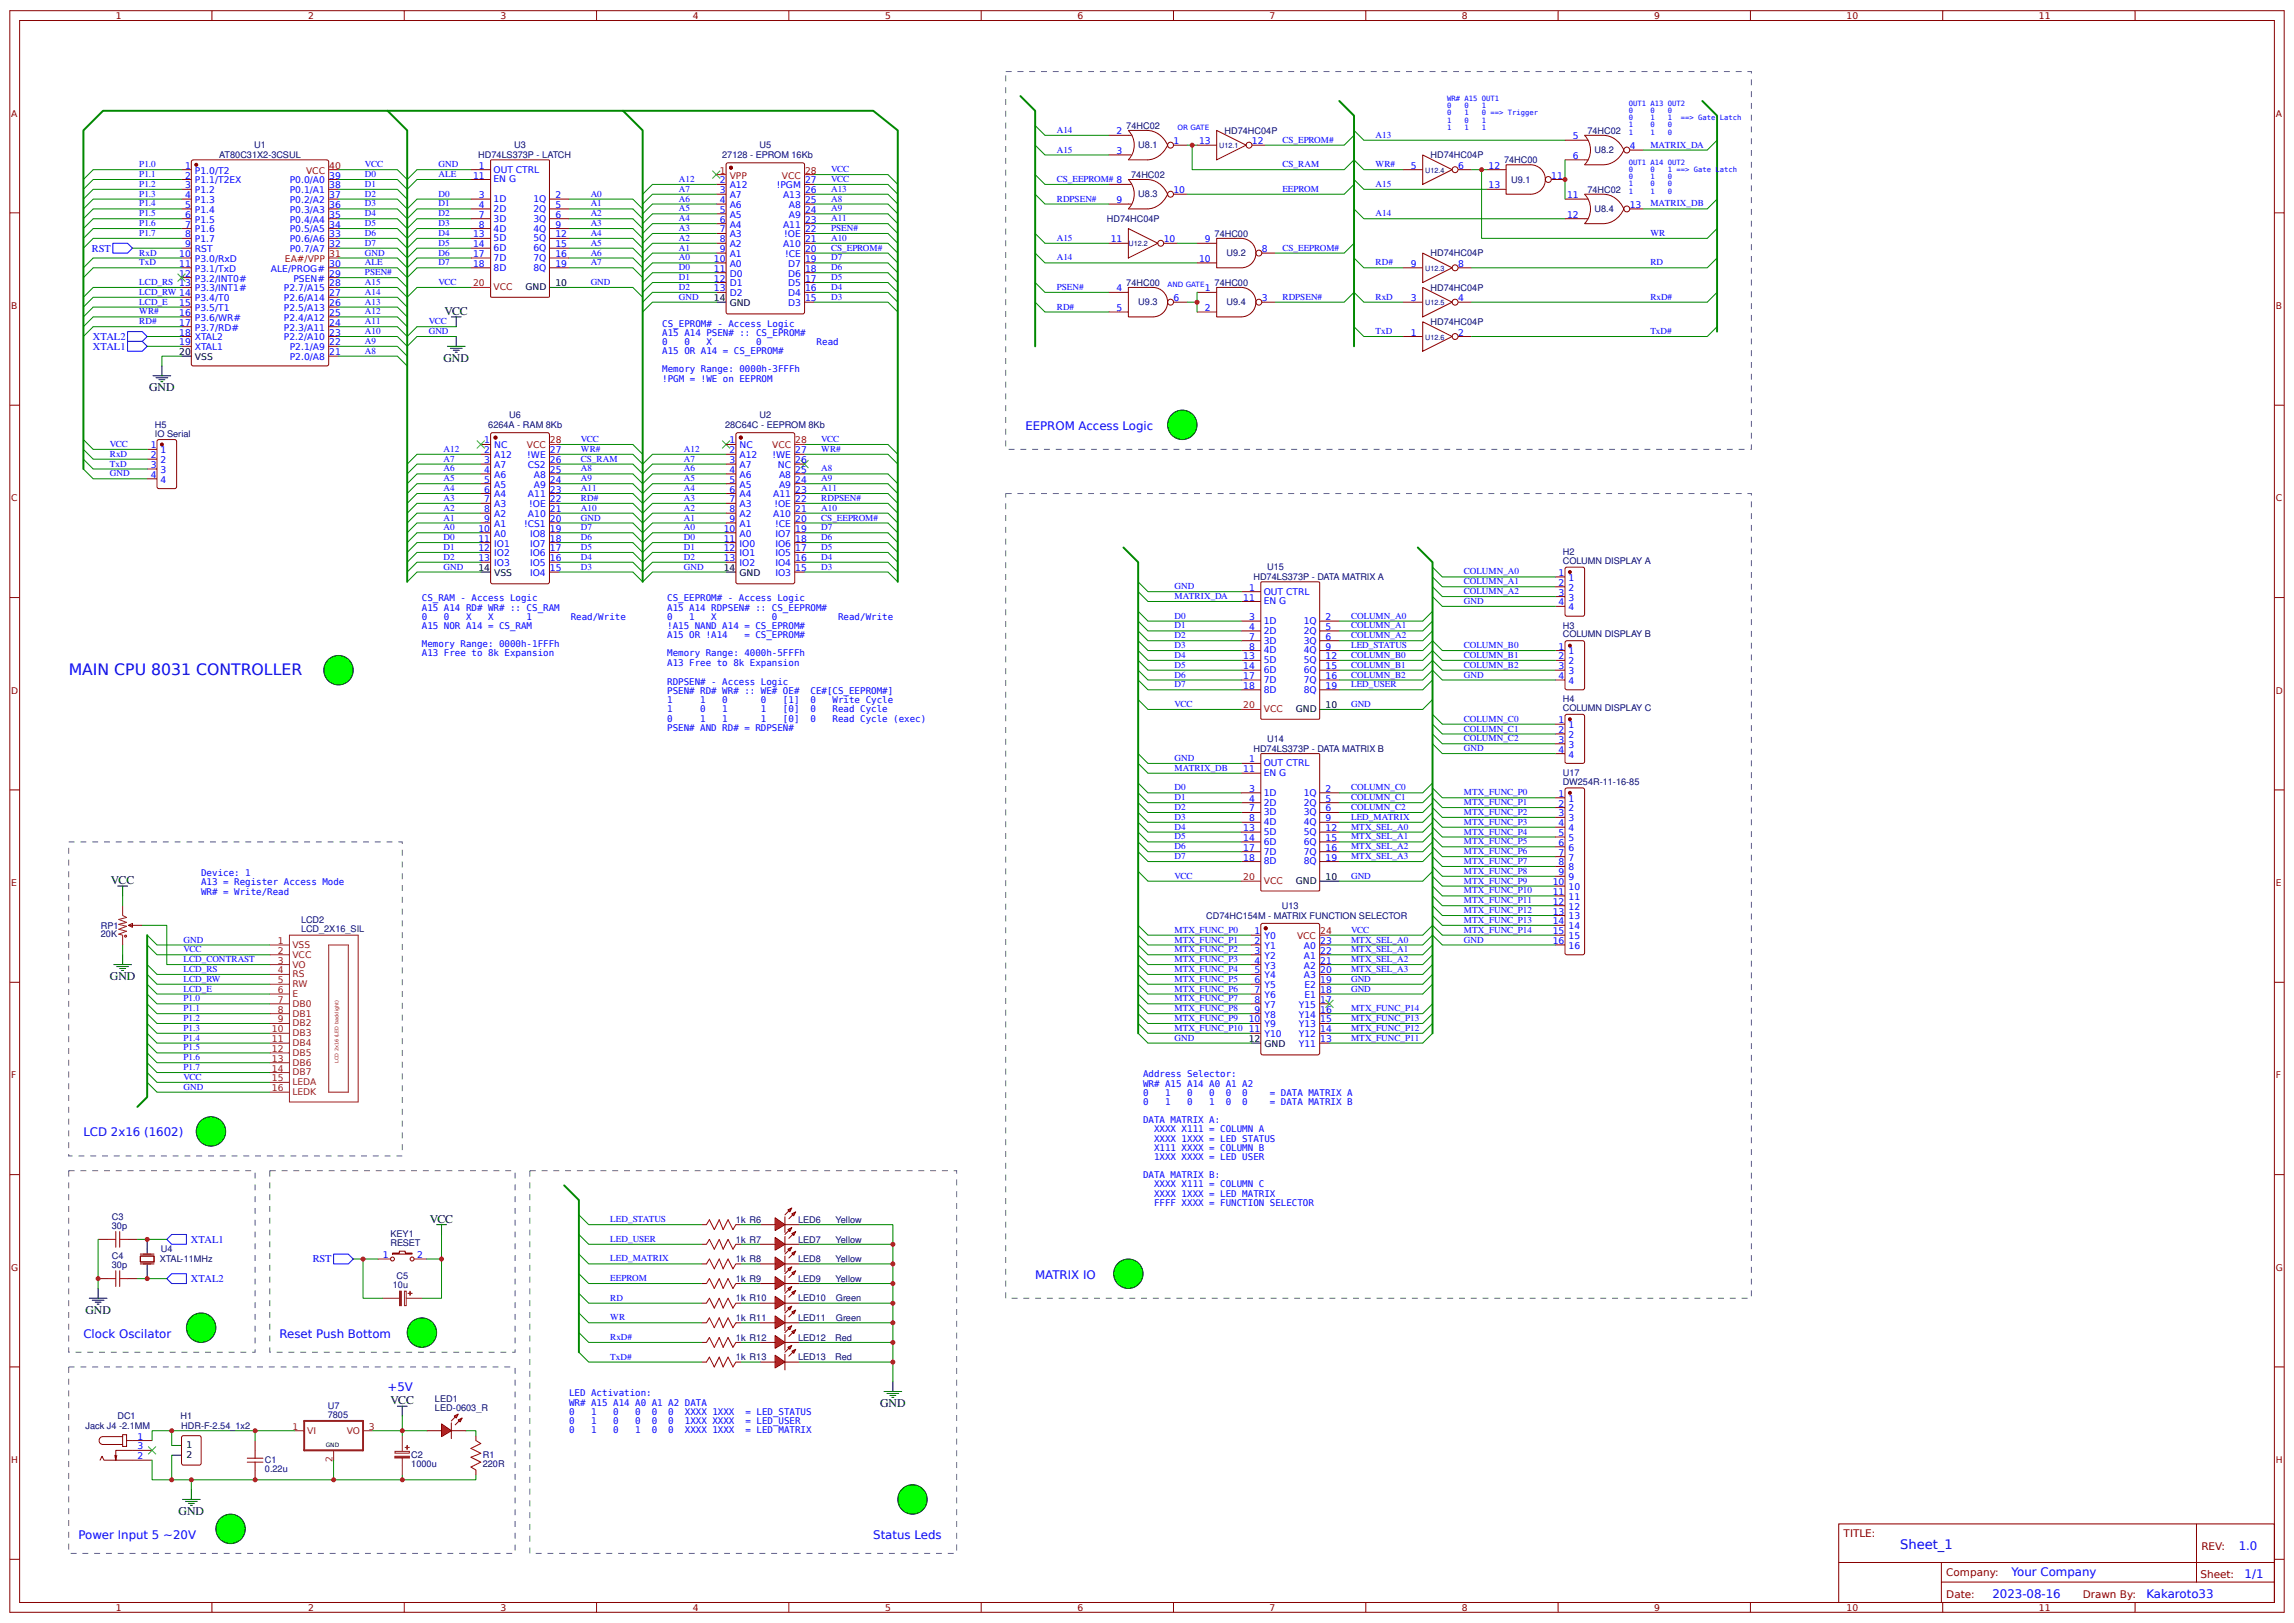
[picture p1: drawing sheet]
<svg xmlns="http://www.w3.org/2000/svg" width="619mm" height="438mm" viewBox="0 0 619 438" stroke-linecap="round" stroke-linejoin="round" font-family="sans-serif">
<defs><g id="words">
<text font-size="4.2" fill="#00f" x="18.5" y="182">MAIN CPU 8031 CONTROLLER</text>
<text font-size="3.5" fill="#00f" x="512.4" y="417.6">Sheet_1</text>
<g font-size="3.2">
<text x="119.9" y="84.9">VCC</text>
<text x="119.6" y="97.6">GND</text>
<text x="40.2" y="105.5">GND</text>
<text x="29.9" y="238.4">VCC</text>
<text x="29.6" y="264.3">GND</text>
<text x="115.9" y="329.6">VCC</text>
<text x="23" y="354.3">GND</text>
<text x="105.3" y="378.6">VCC</text>
<text x="237.3" y="379.4">GND</text>
<text x="48.2" y="408.5">GND</text>
</g>
<g font-size="3.2" fill="#00f">
<text x="276.5" y="115.9">EEPROM Access Logic</text>
<text x="22.5" y="306.4">LCD 2x16 (1602)</text>
<text x="279.1" y="344.7">MATRIX IO</text>
<text x="22.5" y="360.6">Clock Oscilator</text>
<text x="75.4" y="360.6">Reset Push Bottom</text>
<text x="104.5" y="375.2">+5V</text>
<text x="21.2" y="414.8">Power Input 5 ~20V</text>
<text x="235.5" y="414.8">Status Leds</text>
<text x="603.7" y="417.8">1.0</text>
<text x="542.5" y="425">Your Company</text>
<text x="605.3" y="425.6">1/1</text>
<text x="537.3" y="430.8">2023-08-16</text>
<text x="578.8" y="430.8">Kakaroto33</text>
</g>
<g font-size="2.8" fill="#00f">
<text x="24.8" y="67.9">RST</text>
<text x="25.1" y="94.3">XTAL1</text>
<text x="25.1" y="91.7">XTAL2</text>
<text x="51.5" y="335.2">XTAL1</text>
<text x="84.3" y="340.4">RST</text>
<text x="51.5" y="345.7">XTAL2</text>
</g>
<g font-size="2.8" fill="#800">
<text x="497.2" y="414.3">TITLE:</text>
<text x="593.6" y="417.8">REV:</text>
<text x="524.8" y="425">Company:</text>
<text x="593.4" y="425.4">Sheet:</text>
<text x="524.8" y="430.7">Date:</text>
<text x="561.6" y="430.8">Drawn By:</text>
</g>
<g font-size="2.5" fill="#800">
<text x="31.2" y="5.1">1</text>
<text x="83.1" y="5.1">2</text>
<text x="134.9" y="5.1">3</text>
<text x="186.8" y="5.1">4</text>
<text x="238.7" y="5.1">5</text>
<text x="290.5" y="5.1">6</text>
<text x="342.4" y="5.1">7</text>
<text x="394.2" y="5.1">8</text>
<text x="446.1" y="5.1">9</text>
<text x="497.9" y="5.1">10</text>
<text x="549.8" y="5.1">11</text>
<text x="3" y="31.5">A</text>
<text x="613.7" y="31.5">A</text>
<text x="3" y="83.3">B</text>
<text x="613.7" y="83.3">B</text>
<text x="3" y="135.2">C</text>
<text x="613.7" y="135.2">C</text>
<text x="3" y="187">D</text>
<text x="613.7" y="187">D</text>
<text x="3" y="238.9">E</text>
<text x="613.7" y="238.9">E</text>
<text x="3" y="290.8">F</text>
<text x="613.7" y="290.8">F</text>
<text x="3" y="342.6">G</text>
<text x="613.7" y="342.6">G</text>
<text x="3" y="394.5">H</text>
<text x="613.7" y="394.5">H</text>
<text x="31.2" y="434.3">1</text>
<text x="83.1" y="434.3">2</text>
<text x="134.9" y="434.3">3</text>
<text x="186.8" y="434.3">4</text>
<text x="238.7" y="434.3">5</text>
<text x="290.5" y="434.3">6</text>
<text x="342.4" y="434.3">7</text>
<text x="394.2" y="434.3">8</text>
<text x="446.1" y="434.3">9</text>
<text x="497.9" y="434.3">10</text>
<text x="549.8" y="434.3">11</text>
</g>
<g font-size="2.5" fill="#00f">
<text x="285" y="35.8">A14</text>
<text x="285" y="41.1">A15</text>
<text x="301.1" y="36.2">2</text>
<text x="301.1" y="41.5">3</text>
<text x="316.4" y="38.9">1</text>
<text x="323.4" y="38.9">13</text>
<text x="337.6" y="38.9">12</text>
<text x="345.8" y="38.5">CS_EPROM#</text>
<text x="370.9" y="37.1">A13</text>
<text x="424.1" y="37.5">5</text>
<text x="439.5" y="40.2">4</text>
<text x="445" y="39.8">MATRIX_DA</text>
<text x="37.6" y="45.1">P1.0</text>
<text x="37.6" y="47.7">P1.1</text>
<text x="49.9" y="45.5">1</text>
<text x="52.6" y="46.8">P1.0/T2</text>
<text x="98.4" y="47.7">D0</text>
<text x="98.4" y="45.1">VCC</text>
<text x="118.3" y="45.1">GND</text>
<text x="118.3" y="47.7">ALE</text>
<text x="129.1" y="45.5">1</text>
<text x="133.1" y="46.5">OUT CTRL</text>
<text x="224.1" y="46.4">VCC</text>
<text x="345.8" y="45.1">CS_RAM</text>
<text x="370.9" y="45.1">WR#</text>
<text x="380.5" y="45.5">5</text>
<text x="393.2" y="45.5">6</text>
<text x="401.4" y="45.5">12</text>
<text x="424.1" y="42.8">6</text>
<text x="37.6" y="50.4">P1.2</text>
<text x="37.6" y="53">P1.3</text>
<text x="49.9" y="48.1">2</text>
<text x="49.9" y="50.8">3</text>
<text x="49.9" y="53.4">4</text>
<text x="52.6" y="49.5">P1.1/T2EX</text>
<text x="52.6" y="52.1">P1.2</text>
<text x="78.1" y="52.1">P0.1/A1</text>
<text x="78.1" y="49.5">P0.0/A0</text>
<text x="88.8" y="53.4">37</text>
<text x="88.8" y="50.8">38</text>
<text x="88.8" y="48.1">39</text>
<text x="98.4" y="50.4">D1</text>
<text x="98.4" y="53">D2</text>
<text x="118.3" y="53">D0</text>
<text x="127.6" y="48.1">11</text>
<text x="129.1" y="53.4">3</text>
<text x="133.1" y="49.2">EN G</text>
<text x="149.8" y="53.4">2</text>
<text x="159.3" y="53">A0</text>
<text x="183.1" y="51.7">A7</text>
<text x="183.1" y="49.1">A12</text>
<text x="194.1" y="49.5">2</text>
<text x="194.1" y="52.1">3</text>
<text x="196.8" y="50.8">A12</text>
<text x="196.8" y="53.4">A7</text>
<text x="209.5" y="50.8">!PGM</text>
<text x="211.1" y="53.4">A13</text>
<text x="217.1" y="52.1">26</text>
<text x="217.1" y="49.5">27</text>
<text x="224.1" y="51.7">A13</text>
<text x="224.1" y="49.1">VCC</text>
<text x="285" y="49.1">CS_EEPROM# 8</text>
<text x="316.4" y="52.1">10</text>
<text x="345.8" y="51.7">EEPROM</text>
<text x="370.9" y="50.4">A15</text>
<text x="401.4" y="50.8">13</text>
<text x="418.3" y="48.1">11</text>
<text x="422.6" y="53.4">11</text>
<text x="37.6" y="55.7">P1.4</text>
<text x="37.6" y="58.3">P1.5</text>
<text x="49.9" y="56.1">5</text>
<text x="49.9" y="58.7">6</text>
<text x="52.6" y="54.7">P1.3</text>
<text x="52.6" y="57.4">P1.4</text>
<text x="78.1" y="57.4">P0.3/A3</text>
<text x="78.1" y="54.7">P0.2/A2</text>
<text x="88.8" y="58.7">35</text>
<text x="88.8" y="56.1">36</text>
<text x="98.4" y="55.7">D3</text>
<text x="98.4" y="58.3">D4</text>
<text x="118.3" y="55.7">D1</text>
<text x="118.3" y="58.3">D2</text>
<text x="129.1" y="56.1">4</text>
<text x="129.1" y="58.7">7</text>
<text x="133.1" y="54.5">1D</text>
<text x="133.1" y="57.1">2D</text>
<text x="133.1" y="59.8">3D</text>
<text x="143.9" y="54.5">1Q</text>
<text x="143.9" y="57.1">2Q</text>
<text x="143.9" y="59.8">3Q</text>
<text x="149.8" y="56.1">5</text>
<text x="149.8" y="58.7">6</text>
<text x="159.3" y="55.7">A1</text>
<text x="159.3" y="58.3">A2</text>
<text x="183.1" y="59.6">A4</text>
<text x="183.1" y="57">A5</text>
<text x="183.1" y="54.3">A6</text>
<text x="194.1" y="54.7">4</text>
<text x="194.1" y="57.4">5</text>
<text x="196.8" y="56.1">A6</text>
<text x="196.8" y="58.7">A5</text>
<text x="212.7" y="58.7">A9</text>
<text x="212.7" y="56.1">A8</text>
<text x="217.1" y="57.4">24</text>
<text x="217.1" y="54.7">25</text>
<text x="224.1" y="54.3">A8</text>
<text x="224.1" y="57">A9</text>
<text x="224.1" y="59.6">A11</text>
<text x="285" y="54.3">RDPSEN#</text>
<text x="301.1" y="54.7">9</text>
<text x="370.9" y="58.3">A14</text>
<text x="422.6" y="58.7">12</text>
<text x="439.5" y="56.1">13</text>
<text x="445" y="55.7">MATRIX_DB</text>
<text x="37.6" y="61">P1.6</text>
<text x="37.6" y="63.6">P1.7</text>
<text x="49.9" y="61.4">7</text>
<text x="49.9" y="64">8</text>
<text x="52.6" y="60">P1.5</text>
<text x="52.6" y="62.7">P1.6</text>
<text x="52.6" y="65.3">P1.7</text>
<text x="78.1" y="65.3">P0.6/A6</text>
<text x="78.1" y="62.7">P0.5/A5</text>
<text x="78.1" y="60">P0.4/A4</text>
<text x="88.8" y="64">33</text>
<text x="88.8" y="61.4">34</text>
<text x="98.4" y="61">D5</text>
<text x="98.4" y="63.6">D6</text>
<text x="118.3" y="61">D3</text>
<text x="118.3" y="63.6">D4</text>
<text x="127.6" y="64">13</text>
<text x="129.1" y="61.4">8</text>
<text x="133.1" y="62.4">4D</text>
<text x="133.1" y="65.1">5D</text>
<text x="143.9" y="62.4">4Q</text>
<text x="143.9" y="65.1">5Q</text>
<text x="149.8" y="61.4">9</text>
<text x="149.8" y="64">12</text>
<text x="159.3" y="61">A3</text>
<text x="159.3" y="63.6">A4</text>
<text x="183.1" y="64.9">A2</text>
<text x="183.1" y="62.3">A3</text>
<text x="194.1" y="60">6</text>
<text x="194.1" y="62.7">7</text>
<text x="194.1" y="65.3">8</text>
<text x="196.8" y="61.4">A4</text>
<text x="196.8" y="64">A3</text>
<text x="211.1" y="61.4">A11</text>
<text x="211.5" y="64">!OE</text>
<text x="217.1" y="65.3">21</text>
<text x="217.1" y="62.7">22</text>
<text x="217.1" y="60">23</text>
<text x="224.1" y="64.9">A10</text>
<text x="224.1" y="62.3">PSEN#</text>
<text x="285" y="64.9">A15</text>
<text x="299.5" y="65.3">11</text>
<text x="313.8" y="65.3">10</text>
<text x="324.9" y="65.3">9</text>
<text x="445" y="63.6">WR</text>
<text x="37.6" y="71.5">TxD</text>
<text x="37.6" y="68.9">RxD</text>
<text x="48.3" y="69.3">10</text>
<text x="48.3" y="71.9">11</text>
<text x="49.9" y="66.6">9</text>
<text x="52.6" y="68">RST</text>
<text x="52.6" y="70.6">P3.0/RxD</text>
<text x="78.1" y="68">P0.7/A7</text>
<text x="88.8" y="71.9">30</text>
<text x="88.8" y="66.6">32</text>
<text x="98.4" y="66.3">D7</text>
<text x="98.4" y="71.5">ALE</text>
<text x="98.4" y="68.9">GND</text>
<text x="118.3" y="66.3">D5</text>
<text x="118.3" y="68.9">D6</text>
<text x="118.3" y="71.5">D7</text>
<text x="127.6" y="66.6">14</text>
<text x="127.6" y="69.3">17</text>
<text x="127.6" y="71.9">18</text>
<text x="133.1" y="67.7">6D</text>
<text x="133.1" y="70.4">7D</text>
<text x="143.9" y="67.7">6Q</text>
<text x="143.9" y="70.4">7Q</text>
<text x="149.8" y="66.6">15</text>
<text x="149.8" y="69.3">16</text>
<text x="149.8" y="71.9">19</text>
<text x="159.3" y="66.3">A5</text>
<text x="159.3" y="68.9">A6</text>
<text x="159.3" y="71.5">A7</text>
<text x="183.1" y="70.2">A0</text>
<text x="183.1" y="67.6">A1</text>
<text x="192.5" y="70.6">10</text>
<text x="194.1" y="68">9</text>
<text x="196.8" y="66.6">A2</text>
<text x="196.8" y="69.3">A1</text>
<text x="196.8" y="71.9">A0</text>
<text x="211.1" y="66.6">A10</text>
<text x="211.7" y="69.3">!CE</text>
<text x="212.5" y="71.9">D7</text>
<text x="217.1" y="70.6">19</text>
<text x="217.1" y="68">20</text>
<text x="224.1" y="70.2">D7</text>
<text x="224.1" y="67.6">CS_EPROM#</text>
<text x="285" y="70.2">A14</text>
<text x="323.4" y="70.6">10</text>
<text x="340.3" y="68">8</text>
<text x="345.8" y="67.6">CS_EEPROM#</text>
<text x="370.9" y="71.5">RD#</text>
<text x="380.5" y="71.9">9</text>
<text x="393.2" y="71.9">8</text>
<text x="445" y="71.5">RD</text>
<text x="37.6" y="76.8">LCD_RS 13</text>
<text x="48.3" y="74.6">12</text>
<text x="52.6" y="73.3">P3.1/TxD</text>
<text x="52.6" y="75.9">P3.2/INT0#</text>
<text x="73.1" y="73.3">ALE/PROG#</text>
<text x="79.1" y="75.9">PSEN#</text>
<text x="88.8" y="77.2">28</text>
<text x="88.8" y="74.6">29</text>
<text x="98.4" y="76.8">A15</text>
<text x="98.4" y="74.2">PSEN#</text>
<text x="118.3" y="76.8">VCC</text>
<text x="133.1" y="73">8D</text>
<text x="143.9" y="73">8Q</text>
<text x="159.3" y="76.8">GND</text>
<text x="183.1" y="72.9">D0</text>
<text x="183.1" y="75.5">D1</text>
<text x="192.5" y="73.3">11</text>
<text x="192.5" y="75.9">12</text>
<text x="196.8" y="74.6">D0</text>
<text x="196.8" y="77.2">D1</text>
<text x="212.5" y="77.2">D5</text>
<text x="212.5" y="74.6">D6</text>
<text x="217.1" y="75.9">17</text>
<text x="217.1" y="73.3">18</text>
<text x="224.1" y="75.5">D5</text>
<text x="224.1" y="72.9">D6</text>
<text x="37.6" y="79.5">LCD_RW 14</text>
<text x="37.6" y="82.1">LCD_E</text>
<text x="48.3" y="82.5">15</text>
<text x="52.6" y="78.6">P3.3/INT1#</text>
<text x="52.6" y="81.2">P3.4/T0</text>
<text x="52.6" y="83.8">P3.5/T1</text>
<text x="76.6" y="83.8">P2.5/A13</text>
<text x="76.6" y="81.2">P2.6/A14</text>
<text x="76.6" y="78.6">P2.7/A15</text>
<text x="88.8" y="82.5">26</text>
<text x="88.8" y="79.9">27</text>
<text x="98.4" y="82.1">A13</text>
<text x="98.4" y="79.5">A14</text>
<text x="183.1" y="78.2">D2</text>
<text x="183.1" y="80.8">GND</text>
<text x="192.5" y="78.6">13</text>
<text x="196.8" y="79.9">D2</text>
<text x="212.5" y="82.5">D3</text>
<text x="212.5" y="79.9">D4</text>
<text x="217.1" y="81.2">15</text>
<text x="217.1" y="78.6">16</text>
<text x="224.1" y="80.8">D3</text>
<text x="224.1" y="78.2">D4</text>
<text x="285" y="78.2">PSEN#</text>
<text x="285" y="83.4">RD#</text>
<text x="301.1" y="78.6">4</text>
<text x="301.1" y="83.8">5</text>
<text x="316.4" y="81.2">6</text>
<text x="324.9" y="78.6">1</text>
<text x="324.9" y="83.8">2</text>
<text x="340.3" y="81.2">3</text>
<text x="345.8" y="80.8">RDPSEN#</text>
<text x="370.9" y="80.8">RxD</text>
<text x="380.5" y="81.2">3</text>
<text x="393.2" y="81.2">4</text>
<text x="445" y="80.8">RxD#</text>
<text x="37.6" y="84.8">WR#</text>
<text x="37.6" y="87.4">RD#</text>
<text x="48.3" y="85.2">16</text>
<text x="48.3" y="87.8">17</text>
<text x="52.6" y="86.5">P3.6/WR#</text>
<text x="52.6" y="89.1">P3.7/RD#</text>
<text x="76.6" y="89.1">P2.3/A11</text>
<text x="76.6" y="86.5">P2.4/A12</text>
<text x="88.8" y="87.8">24</text>
<text x="88.8" y="85.2">25</text>
<text x="98.4" y="87.4">A11</text>
<text x="98.4" y="84.8">A12</text>
<text x="115.6" y="87.4">VCC</text>
<text x="178.6" y="88.1">CS_EPROM# - Access Logic</text>
<text x="48.3" y="90.5">18</text>
<text x="48.3" y="93.1">19</text>
<text x="52.6" y="91.8">XTAL2</text>
<text x="52.6" y="94.4">XTAL1</text>
<text x="76.6" y="91.8">P2.2/A10</text>
<text x="78.1" y="94.4">P2.1/A9</text>
<text x="88.8" y="95.8">21</text>
<text x="88.8" y="93.1">22</text>
<text x="88.8" y="90.5">23</text>
<text x="98.4" y="95.4">A8</text>
<text x="98.4" y="92.7">A9</text>
<text x="98.4" y="90.1">A10</text>
<text x="115.6" y="90.1">GND</text>
<text x="178.6" y="90.5">A15 A14 PSEN# :: CS_EPROM#</text>
<text x="178.6" y="93">0</text>
<text x="178.6" y="95.5">A15 OR A14 = CS_EPROM#</text>
<text x="184.5" y="93">0</text>
<text x="190.5" y="93">X</text>
<text x="203.9" y="93">0</text>
<text x="220.2" y="93">Read</text>
<text x="370.9" y="90.1">TxD</text>
<text x="380.5" y="90.5">1</text>
<text x="393.2" y="90.5">2</text>
<text x="445" y="90.1">TxD#</text>
<text x="78.1" y="97.1">P2.0/A8</text>
<text x="178.6" y="100.4">Memory Range: 0000h-3FFFh</text>
<text x="178.6" y="102.9">!PGM = !WE on EEPROM</text>
<text x="130.6" y="119.6">1</text>
<text x="156.6" y="119.2">VCC</text>
<text x="196.7" y="119.6">1</text>
<text x="221.5" y="119.2">VCC</text>
<text x="29.6" y="120.5">VCC</text>
<text x="29.6" y="125.8">TxD</text>
<text x="29.6" y="123.1">RxD</text>
<text x="40.6" y="120.9">1</text>
<text x="40.6" y="123.5">2</text>
<text x="43.3" y="122.2">1</text>
<text x="43.3" y="124.9">2</text>
<text x="119.6" y="124.5">A7</text>
<text x="119.6" y="121.8">A12</text>
<text x="130.6" y="122.2">2</text>
<text x="130.6" y="124.9">3</text>
<text x="133.3" y="120.9">NC</text>
<text x="133.3" y="123.5">A12</text>
<text x="142.2" y="123.5">!WE</text>
<text x="148.3" y="124.9">26</text>
<text x="148.3" y="122.2">27</text>
<text x="156.6" y="124.5">CS_RAM</text>
<text x="156.6" y="121.8">WR#</text>
<text x="184.4" y="124.5">A7</text>
<text x="184.4" y="121.8">A12</text>
<text x="196.7" y="122.2">2</text>
<text x="196.7" y="124.9">3</text>
<text x="199.4" y="120.9">NC</text>
<text x="199.4" y="123.5">A12</text>
<text x="208.3" y="123.5">!WE</text>
<text x="214.4" y="124.9">26</text>
<text x="214.4" y="122.2">27</text>
<text x="221.5" y="121.8">WR#</text>
<text x="29.6" y="128.4">GND</text>
<text x="40.6" y="126.2">3</text>
<text x="40.6" y="128.8">4</text>
<text x="43.3" y="127.5">3</text>
<text x="43.3" y="130.1">4</text>
<text x="119.6" y="129.8">A5</text>
<text x="119.6" y="127.1">A6</text>
<text x="130.6" y="127.5">4</text>
<text x="130.6" y="130.1">5</text>
<text x="133.3" y="126.2">A7</text>
<text x="133.3" y="128.8">A6</text>
<text x="133.3" y="131.5">A5</text>
<text x="142.3" y="126.2">CS2</text>
<text x="143.9" y="131.5">A9</text>
<text x="143.9" y="128.8">A8</text>
<text x="148.3" y="130.1">24</text>
<text x="148.3" y="127.5">25</text>
<text x="156.6" y="127.1">A8</text>
<text x="156.6" y="129.8">A9</text>
<text x="184.4" y="129.8">A5</text>
<text x="184.4" y="127.1">A6</text>
<text x="196.7" y="127.5">4</text>
<text x="196.7" y="130.1">5</text>
<text x="199.4" y="126.2">A7</text>
<text x="199.4" y="128.8">A6</text>
<text x="199.4" y="131.5">A5</text>
<text x="209.8" y="126.2">NC</text>
<text x="210.1" y="131.5">A9</text>
<text x="210.1" y="128.8">A8</text>
<text x="214.4" y="130.1">24</text>
<text x="214.4" y="127.5">25</text>
<text x="221.5" y="127.1">A8</text>
<text x="221.5" y="129.8">A9</text>
<text x="119.6" y="137.7">A2</text>
<text x="119.6" y="135">A3</text>
<text x="119.6" y="132.4">A4</text>
<text x="130.6" y="132.8">6</text>
<text x="130.6" y="135.4">7</text>
<text x="133.3" y="134.1">A4</text>
<text x="133.3" y="136.8">A3</text>
<text x="142.4" y="134.1">A11</text>
<text x="142.7" y="136.8">!OE</text>
<text x="148.3" y="132.8">23</text>
<text x="148.3" y="135.4">22</text>
<text x="156.6" y="137.7">A10</text>
<text x="156.6" y="132.4">A11</text>
<text x="156.6" y="135">RD#</text>
<text x="184.4" y="137.7">A2</text>
<text x="184.4" y="135">A3</text>
<text x="184.4" y="132.4">A4</text>
<text x="196.7" y="132.8">6</text>
<text x="196.7" y="135.4">7</text>
<text x="199.4" y="134.1">A4</text>
<text x="199.4" y="136.8">A3</text>
<text x="208.5" y="134.1">A11</text>
<text x="208.8" y="136.8">!OE</text>
<text x="214.4" y="135.4">22</text>
<text x="214.4" y="132.8">23</text>
<text x="221.5" y="137.7">A10</text>
<text x="221.5" y="132.4">A11</text>
<text x="221.5" y="135">RDPSEN#</text>
<text x="119.6" y="143">A0</text>
<text x="119.6" y="140.3">A1</text>
<text x="129" y="143.4">10</text>
<text x="130.6" y="138.1">8</text>
<text x="130.6" y="140.7">9</text>
<text x="133.3" y="139.4">A2</text>
<text x="133.3" y="142.1">A1</text>
<text x="141.3" y="142.1">!CS1</text>
<text x="142.4" y="139.4">A10</text>
<text x="148.3" y="143.4">19</text>
<text x="148.3" y="138.1">21</text>
<text x="148.3" y="140.7">20</text>
<text x="156.6" y="143">D7</text>
<text x="156.6" y="140.3">GND</text>
<text x="184.4" y="143">A0</text>
<text x="184.4" y="140.3">A1</text>
<text x="195.2" y="143.4">10</text>
<text x="196.7" y="138.1">8</text>
<text x="196.7" y="140.7">9</text>
<text x="199.4" y="139.4">A2</text>
<text x="199.4" y="142.1">A1</text>
<text x="208.5" y="139.4">A10</text>
<text x="209.1" y="142.1">!CE</text>
<text x="214.4" y="143.4">19</text>
<text x="214.4" y="140.7">20</text>
<text x="214.4" y="138.1">21</text>
<text x="221.5" y="143">D7</text>
<text x="221.5" y="140.3">CS_EEPROM#</text>
<text x="119.6" y="145.6">D0</text>
<text x="119.6" y="148.3">D1</text>
<text x="129" y="146">11</text>
<text x="129" y="148.7">12</text>
<text x="133.3" y="144.7">A0</text>
<text x="133.3" y="147.3">IO1</text>
<text x="133.3" y="150">IO2</text>
<text x="142.9" y="150">IO6</text>
<text x="142.9" y="147.3">IO7</text>
<text x="142.9" y="144.7">IO8</text>
<text x="148.3" y="148.7">17</text>
<text x="148.3" y="146">18</text>
<text x="156.6" y="148.3">D5</text>
<text x="156.6" y="145.6">D6</text>
<text x="184.4" y="145.6">D0</text>
<text x="184.4" y="148.3">D1</text>
<text x="195.2" y="146">11</text>
<text x="195.2" y="148.7">12</text>
<text x="199.4" y="144.7">A0</text>
<text x="199.4" y="147.3">IO0</text>
<text x="199.4" y="150">IO1</text>
<text x="209.1" y="150">IO5</text>
<text x="209.1" y="147.3">IO6</text>
<text x="209.1" y="144.7">IO7</text>
<text x="214.4" y="148.7">17</text>
<text x="214.4" y="146">18</text>
<text x="221.5" y="148.3">D5</text>
<text x="221.5" y="145.6">D6</text>
<text x="119.6" y="150.9">D2</text>
<text x="119.6" y="153.6">GND</text>
<text x="129" y="151.3">13</text>
<text x="133.3" y="152.6">IO3</text>
<text x="142.9" y="155.3">IO4</text>
<text x="142.9" y="152.6">IO5</text>
<text x="148.3" y="154">15</text>
<text x="148.3" y="151.3">16</text>
<text x="156.6" y="153.6">D3</text>
<text x="156.6" y="150.9">D4</text>
<text x="184.4" y="150.9">D2</text>
<text x="184.4" y="153.6">GND</text>
<text x="195.2" y="151.3">13</text>
<text x="199.4" y="152.6">IO2</text>
<text x="209.1" y="155.3">IO3</text>
<text x="209.1" y="152.6">IO4</text>
<text x="214.4" y="154">15</text>
<text x="214.4" y="151.3">16</text>
<text x="221.5" y="153.6">D3</text>
<text x="221.5" y="150.9">D4</text>
<text x="394.8" y="154.9">COLUMN_A0</text>
<text x="420.3" y="155.3">1</text>
<text x="316.7" y="158.9">GND</text>
<text x="316.7" y="161.5">MATRIX_DA</text>
<text x="335.3" y="161.9">11</text>
<text x="336.8" y="159.3">1</text>
<text x="340.8" y="160.3">OUT CTRL</text>
<text x="394.8" y="157.5">COLUMN_A1</text>
<text x="394.8" y="160.2">COLUMN_A2</text>
<text x="420.3" y="157.9">2</text>
<text x="420.3" y="160.6">3</text>
<text x="423" y="156.6">1</text>
<text x="423" y="159.3">2</text>
<text x="423" y="161.9">3</text>
<text x="113.8" y="162.2">CS_RAM - Access Logic</text>
<text x="113.8" y="164.6">A15 A14 RD# WR# :: CS_RAM</text>
<text x="113.8" y="167.1">0</text>
<text x="119.7" y="167.1">0</text>
<text x="125.7" y="167.1">X</text>
<text x="131.6" y="167.1">X</text>
<text x="142" y="167.1">1</text>
<text x="153.9" y="167.1">Read/Write</text>
<text x="179.9" y="162.2">CS_EEPROM# - Access Logic</text>
<text x="179.9" y="164.6">A15 A14 RDPSEN# :: CS_EEPROM#</text>
<text x="179.9" y="167.1">0</text>
<text x="185.9" y="167.1">1</text>
<text x="191.8" y="167.1">X</text>
<text x="208.2" y="167.1">0</text>
<text x="226" y="167.1">Read/Write</text>
<text x="316.7" y="166.8">D0</text>
<text x="336.8" y="167.2">3</text>
<text x="340.8" y="163">EN G</text>
<text x="357.5" y="167.2">2</text>
<text x="364.3" y="166.8">COLUMN_A0</text>
<text x="394.8" y="162.8">GND</text>
<text x="420.3" y="163.2">4</text>
<text x="423" y="164.5">4</text>
<text x="113.8" y="169.6">A15 NOR A14 = CS_RAM</text>
<text x="179.9" y="169.6">!A15 NAND A14 = CS_EPROM#</text>
<text x="179.9" y="172">A15 OR !A14</text>
<text x="200.7" y="172">= CS_EPROM#</text>
<text x="316.7" y="169.4">D1</text>
<text x="316.7" y="172.1">D2</text>
<text x="336.8" y="169.8">4</text>
<text x="336.8" y="172.5">7</text>
<text x="340.8" y="168.2">1D</text>
<text x="340.8" y="170.9">2D</text>
<text x="340.8" y="173.5">3D</text>
<text x="351.6" y="168.2">1Q</text>
<text x="351.6" y="170.9">2Q</text>
<text x="351.6" y="173.5">3Q</text>
<text x="357.5" y="169.8">5</text>
<text x="357.5" y="172.5">6</text>
<text x="364.3" y="169.4">COLUMN_A1</text>
<text x="364.3" y="172.1">COLUMN_A2</text>
<text x="113.8" y="174.5">Memory Range: 0000h-1FFFh</text>
<text x="113.8" y="177">A13 Free to 8k Expansion</text>
<text x="179.9" y="177">Memory Range: 4000h-5FFFh</text>
<text x="179.9" y="179.4">A13 Free to 8k Expansion</text>
<text x="316.7" y="174.7">D3</text>
<text x="316.7" y="177.4">D4</text>
<text x="335.3" y="177.8">13</text>
<text x="336.8" y="175.1">8</text>
<text x="340.8" y="176.2">4D</text>
<text x="340.8" y="178.8">5D</text>
<text x="351.6" y="176.2">4Q</text>
<text x="351.6" y="178.8">5Q</text>
<text x="357.5" y="175.1">9</text>
<text x="357.5" y="177.8">12</text>
<text x="364.3" y="177.4">COLUMN_B0</text>
<text x="364.3" y="174.7">LED_STATUS</text>
<text x="394.8" y="174.7">COLUMN_B0</text>
<text x="394.8" y="177.4">COLUMN_B1</text>
<text x="420.3" y="175.1">1</text>
<text x="420.3" y="177.8">2</text>
<text x="423" y="176.5">1</text>
<text x="423" y="179.1">2</text>
<text x="179.9" y="184.7">RDPSEN# - Access Logic</text>
<text x="316.7" y="180">D5</text>
<text x="316.7" y="182.7">D6</text>
<text x="316.7" y="185.3">D7</text>
<text x="335.3" y="180.4">14</text>
<text x="335.3" y="183.1">17</text>
<text x="335.3" y="185.7">18</text>
<text x="340.8" y="181.5">6D</text>
<text x="340.8" y="184.1">7D</text>
<text x="351.6" y="181.5">6Q</text>
<text x="351.6" y="184.1">7Q</text>
<text x="357.5" y="180.4">15</text>
<text x="357.5" y="183.1">16</text>
<text x="357.5" y="185.7">19</text>
<text x="364.3" y="180">COLUMN_B1</text>
<text x="364.3" y="182.7">COLUMN_B2</text>
<text x="364.3" y="185.3">LED_USER</text>
<text x="394.8" y="182.7">GND</text>
<text x="394.8" y="180">COLUMN_B2</text>
<text x="420.3" y="180.4">3</text>
<text x="420.3" y="183.1">4</text>
<text x="423" y="181.7">3</text>
<text x="423" y="184.4">4</text>
<text x="179.9" y="187.1">PSEN# RD# WR# :: WE# OE#</text>
<text x="179.9" y="189.6">1</text>
<text x="188.8" y="189.6">1</text>
<text x="194.8" y="189.6">0</text>
<text x="205.2" y="189.6">0</text>
<text x="211.1" y="189.6">[1]</text>
<text x="218.6" y="187.1">CE#[CS_EEPROM#]</text>
<text x="218.6" y="189.6">0</text>
<text x="224.5" y="189.6">Write Cycle</text>
<text x="316.7" y="190.6">VCC</text>
<text x="340.8" y="186.8">8D</text>
<text x="351.6" y="186.8">8Q</text>
<text x="364.3" y="190.6">GND</text>
<text x="179.9" y="192.1">1</text>
<text x="179.9" y="194.5">0</text>
<text x="179.9" y="197">PSEN# AND RD# = RDPSEN#</text>
<text x="188.8" y="192.1">0</text>
<text x="188.8" y="194.5">1</text>
<text x="194.8" y="192.1">1</text>
<text x="194.8" y="194.5">1</text>
<text x="205.2" y="192.1">1</text>
<text x="205.2" y="194.5">1</text>
<text x="211.1" y="192.1">[0]</text>
<text x="211.1" y="194.5">[0]</text>
<text x="218.6" y="192.1">0</text>
<text x="218.6" y="194.5">0</text>
<text x="224.5" y="192.1">Read Cycle</text>
<text x="224.5" y="194.5">Read Cycle (exec)</text>
<text x="394.8" y="194.6">COLUMN_C0</text>
<text x="394.8" y="197.2">COLUMN_C1</text>
<text x="420.3" y="195">1</text>
<text x="420.3" y="197.6">2</text>
<text x="423" y="196.3">1</text>
<text x="394.8" y="202.5">GND</text>
<text x="394.8" y="199.9">COLUMN_C2</text>
<text x="420.3" y="200.3">3</text>
<text x="420.3" y="202.9">4</text>
<text x="423" y="198.9">2</text>
<text x="423" y="201.6">3</text>
<text x="316.7" y="205.2">GND</text>
<text x="316.7" y="207.8">MATRIX_DB</text>
<text x="335.3" y="208.2">11</text>
<text x="336.8" y="205.6">1</text>
<text x="340.8" y="206.6">OUT CTRL</text>
<text x="340.8" y="209.3">EN G</text>
<text x="423" y="204.2">4</text>
<text x="316.7" y="213.1">D0</text>
<text x="316.7" y="215.7">D1</text>
<text x="336.8" y="213.5">3</text>
<text x="340.8" y="214.6">1D</text>
<text x="351.6" y="214.6">1Q</text>
<text x="357.5" y="213.5">2</text>
<text x="364.3" y="213.1">COLUMN_C0</text>
<text x="364.3" y="215.7">COLUMN_C1</text>
<text x="394.8" y="214.4">MTX_FUNC_P0</text>
<text x="420.3" y="214.8">1</text>
<text x="316.7" y="218.4">D2</text>
<text x="316.7" y="221">D3</text>
<text x="336.8" y="216.1">4</text>
<text x="336.8" y="218.8">7</text>
<text x="336.8" y="221.4">8</text>
<text x="340.8" y="217.2">2D</text>
<text x="340.8" y="219.8">3D</text>
<text x="351.6" y="217.2">2Q</text>
<text x="351.6" y="219.8">3Q</text>
<text x="357.5" y="216.1">5</text>
<text x="357.5" y="218.8">6</text>
<text x="357.5" y="221.4">9</text>
<text x="364.3" y="218.4">COLUMN_C2</text>
<text x="364.3" y="221">LED_MATRIX</text>
<text x="394.8" y="217.1">MTX_FUNC_P1</text>
<text x="394.8" y="219.7">MTX_FUNC_P2</text>
<text x="420.3" y="217.5">2</text>
<text x="420.3" y="220.1">3</text>
<text x="423" y="216.1">1</text>
<text x="423" y="218.8">2</text>
<text x="423" y="221.4">3</text>
<text x="316.7" y="223.7">D4</text>
<text x="316.7" y="226.3">D5</text>
<text x="335.3" y="224.1">13</text>
<text x="335.3" y="226.7">14</text>
<text x="340.8" y="222.5">4D</text>
<text x="340.8" y="225.1">5D</text>
<text x="340.8" y="227.8">6D</text>
<text x="351.6" y="222.5">4Q</text>
<text x="351.6" y="225.1">5Q</text>
<text x="351.6" y="227.8">6Q</text>
<text x="357.5" y="224.1">12</text>
<text x="357.5" y="226.7">15</text>
<text x="364.3" y="223.7">MTX_SEL_A0</text>
<text x="364.3" y="226.3">MTX_SEL_A1</text>
<text x="394.8" y="222.4">MTX_FUNC_P3</text>
<text x="394.8" y="225">MTX_FUNC_P4</text>
<text x="394.8" y="227.6">MTX_FUNC_P5</text>
<text x="420.3" y="222.8">4</text>
<text x="420.3" y="225.4">5</text>
<text x="423" y="224.1">4</text>
<text x="423" y="226.7">5</text>
<text x="316.7" y="229">D6</text>
<text x="316.7" y="231.6">D7</text>
<text x="335.3" y="229.4">17</text>
<text x="335.3" y="232">18</text>
<text x="340.8" y="230.4">7D</text>
<text x="340.8" y="233.1">8D</text>
<text x="351.6" y="230.4">7Q</text>
<text x="351.6" y="233.1">8Q</text>
<text x="357.5" y="229.4">16</text>
<text x="357.5" y="232">19</text>
<text x="364.3" y="229">MTX_SEL_A2</text>
<text x="364.3" y="231.6">MTX_SEL_A3</text>
<text x="394.8" y="230.3">MTX_FUNC_P6</text>
<text x="394.8" y="232.9">MTX_FUNC_P7</text>
<text x="420.3" y="228">6</text>
<text x="420.3" y="230.7">7</text>
<text x="420.3" y="233.3">8</text>
<text x="423" y="229.4">6</text>
<text x="423" y="232">7</text>
<text x="54.2" y="236.2">Device: 1</text>
<text x="54.2" y="238.7">A13 = Register Access Mode</text>
<text x="316.7" y="236.9">VCC</text>
<text x="364.3" y="236.9">GND</text>
<text x="394.8" y="235.6">MTX_FUNC_P8</text>
<text x="394.8" y="238.2">MTX_FUNC_P9</text>
<text x="418.7" y="238.6">10</text>
<text x="420.3" y="236">9</text>
<text x="423" y="234.7">8</text>
<text x="423" y="237.3">9</text>
<text x="423" y="240">10</text>
<text x="54.2" y="241.2">WR# = Write/Read</text>
<text x="394.8" y="240.9">MTX_FUNC_P10</text>
<text x="394.8" y="243.5">MTX_FUNC_P11</text>
<text x="418.7" y="241.3">11</text>
<text x="418.7" y="243.9">12</text>
<text x="423" y="242.6">11</text>
<text x="423" y="245.2">12</text>
<text x="316.7" y="251.5">MTX_FUNC_P0</text>
<text x="338.3" y="251.9">1</text>
<text x="364.3" y="251.5">VCC</text>
<text x="394.8" y="246.2">MTX_FUNC_P12</text>
<text x="394.8" y="248.8">MTX_FUNC_P13</text>
<text x="394.8" y="251.5">MTX_FUNC_P14</text>
<text x="418.7" y="246.6">13</text>
<text x="418.7" y="249.2">14</text>
<text x="418.7" y="251.9">15</text>
<text x="423" y="247.9">13</text>
<text x="423" y="250.5">14</text>
<text x="49.5" y="254.1">GND</text>
<text x="49.5" y="256.8">VCC</text>
<text x="316.7" y="254.1">MTX_FUNC_P1</text>
<text x="316.7" y="256.8">MTX_FUNC_P2</text>
<text x="338.3" y="254.5">2</text>
<text x="338.3" y="257.1">3</text>
<text x="341" y="253.2">Y0</text>
<text x="341" y="255.8">Y1</text>
<text x="351.6" y="255.8">A0</text>
<text x="356" y="257.1">22</text>
<text x="356" y="254.5">23</text>
<text x="364.3" y="254.1">MTX_SEL_A0</text>
<text x="364.3" y="256.8">MTX_SEL_A1</text>
<text x="394.8" y="254.1">GND</text>
<text x="418.7" y="254.5">16</text>
<text x="423" y="253.2">15</text>
<text x="423" y="255.8">16</text>
<text x="49.5" y="259.4">LCD_CONTRAST</text>
<text x="49.5" y="262">LCD_RS</text>
<text x="316.7" y="259.4">MTX_FUNC_P3</text>
<text x="316.7" y="262">MTX_FUNC_P4</text>
<text x="338.3" y="259.8">4</text>
<text x="338.3" y="262.4">5</text>
<text x="341" y="258.5">Y2</text>
<text x="341" y="261.1">Y3</text>
<text x="341" y="263.8">Y4</text>
<text x="351.6" y="263.8">A3</text>
<text x="351.6" y="261.1">A2</text>
<text x="351.6" y="258.5">A1</text>
<text x="356" y="262.4">20</text>
<text x="356" y="259.8">21</text>
<text x="364.3" y="259.4">MTX_SEL_A2</text>
<text x="364.3" y="262">MTX_SEL_A3</text>
<text x="49.5" y="264.7">LCD_RW</text>
<text x="49.5" y="267.3">LCD_E</text>
<text x="49.5" y="270">P1.0</text>
<text x="316.7" y="264.7">MTX_FUNC_P5</text>
<text x="316.7" y="267.3">MTX_FUNC_P6</text>
<text x="316.7" y="270">MTX_FUNC_P7</text>
<text x="338.3" y="265.1">6</text>
<text x="338.3" y="267.7">7</text>
<text x="341" y="266.4">Y5</text>
<text x="341" y="269.1">Y6</text>
<text x="351.8" y="269.1">E1</text>
<text x="351.8" y="266.4">E2</text>
<text x="356" y="267.7">18</text>
<text x="356" y="265.1">19</text>
<text x="364.3" y="264.7">GND</text>
<text x="364.3" y="267.3">GND</text>
<text x="49.5" y="272.6">P1.1</text>
<text x="49.5" y="275.3">P1.2</text>
<text x="316.7" y="272.6">MTX_FUNC_P8</text>
<text x="316.7" y="275.3">MTX_FUNC_P9</text>
<text x="336.7" y="275.7">10</text>
<text x="338.3" y="270.4">8</text>
<text x="338.3" y="273">9</text>
<text x="341" y="271.7">Y7</text>
<text x="341" y="274.3">Y8</text>
<text x="350.2" y="274.3">Y14</text>
<text x="350.2" y="271.7">Y15</text>
<text x="356" y="275.7">15</text>
<text x="356" y="273">16</text>
<text x="356" y="270.4">17</text>
<text x="364.3" y="275.3">MTX_FUNC_P13</text>
<text x="364.3" y="272.6">MTX_FUNC_P14</text>
<text x="49.5" y="277.9">P1.3</text>
<text x="49.5" y="280.6">P1.4</text>
<text x="316.7" y="280.6">GND</text>
<text x="316.7" y="277.9">MTX_FUNC_P10</text>
<text x="336.7" y="278.3">11</text>
<text x="341" y="277">Y9</text>
<text x="341" y="279.6">Y10</text>
<text x="350.2" y="279.6">Y12</text>
<text x="350.2" y="277">Y13</text>
<text x="356" y="281">13</text>
<text x="356" y="278.3">14</text>
<text x="364.3" y="280.6">MTX_FUNC_P11</text>
<text x="364.3" y="277.9">MTX_FUNC_P12</text>
<text x="49.5" y="283.2">P1.5</text>
<text x="49.5" y="285.9">P1.6</text>
<text x="350.2" y="282.3">Y11</text>
<text x="49.5" y="291.1">VCC</text>
<text x="49.5" y="293.8">GND</text>
<text x="49.5" y="288.5">P1.7</text>
<text x="308.2" y="290.5">Address Selector:</text>
<text x="308.2" y="293">WR# A15 A14 A0 A1 A2</text>
<text x="308.2" y="295.4">0</text>
<text x="308.2" y="297.9">0</text>
<text x="314.2" y="295.4">1</text>
<text x="314.2" y="297.9">1</text>
<text x="320.1" y="295.4">0</text>
<text x="320.1" y="297.9">0</text>
<text x="326.1" y="295.4">0</text>
<text x="326.1" y="297.9">1</text>
<text x="330.5" y="295.4">0</text>
<text x="330.5" y="297.9">0</text>
<text x="335" y="295.4">0</text>
<text x="335" y="297.9">0</text>
<text x="342.4" y="295.4">= DATA MATRIX A</text>
<text x="342.4" y="297.9">= DATA MATRIX B</text>
<text x="308.2" y="302.8">DATA MATRIX A:</text>
<text x="311.2" y="305.3">XXXX X111 = COLUMN A</text>
<text x="311.2" y="307.8">XXXX 1XXX = LED STATUS</text>
<text x="311.2" y="310.2">X111 XXXX = COLUMN B</text>
<text x="308.2" y="317.6">DATA MATRIX B:</text>
<text x="311.2" y="312.7">1XXX XXXX = LED USER</text>
<text x="311.2" y="320.1">XXXX X111 = COLUMN C</text>
<text x="311.2" y="322.6">XXXX 1XXX = LED MATRIX</text>
<text x="164.6" y="329.5">LED_STATUS</text>
<text x="311.2" y="325.1">FFFF XXXX = FUNCTION SELECTOR</text>
<text x="164.6" y="334.8">LED_USER</text>
<text x="103.2" y="339.2">1</text>
<text x="112.4" y="339.2">2</text>
<text x="164.6" y="340.1">LED_MATRIX</text>
<text x="164.6" y="345.4">EEPROM</text>
<text x="164.6" y="350.7">RD</text>
<text x="164.6" y="356">WR</text>
<text x="164.6" y="361.3">RxD#</text>
<text x="164.6" y="366.6">TxD#</text>
<text x="153.5" y="376.5">LED Activation:</text>
<text x="153.5" y="378.9">WR# A15 A14 A0 A1 A2 DATA</text>
<text x="153.5" y="381.4">0</text>
<text x="153.5" y="383.9">0</text>
<text x="159.4" y="381.4">1</text>
<text x="159.4" y="383.9">1</text>
<text x="165.4" y="381.4">0</text>
<text x="165.4" y="383.9">0</text>
<text x="171.3" y="381.4">0</text>
<text x="171.3" y="383.9">0</text>
<text x="175.8" y="381.4">0</text>
<text x="175.8" y="383.9">0</text>
<text x="180.2" y="381.4">0</text>
<text x="180.2" y="383.9">0</text>
<text x="184.7" y="381.4">XXXX 1XXX</text>
<text x="184.7" y="383.9">1XXX XXXX</text>
<text x="201" y="381.4">= LED_STATUS</text>
<text x="201" y="383.9">= LED_USER</text>
<text x="37" y="388.1">1</text>
<text x="153.5" y="386.4">0</text>
<text x="159.4" y="386.4">1</text>
<text x="165.4" y="386.4">0</text>
<text x="171.3" y="386.4">1</text>
<text x="175.8" y="386.4">0</text>
<text x="180.2" y="386.4">0</text>
<text x="184.7" y="386.4">XXXX 1XXX</text>
<text x="201" y="386.4">= LED MATRIX</text>
<text x="37" y="390.8">3</text>
<text x="37" y="393.4">2</text>
</g>
<g font-size="2.5" fill="#000080">
<text x="303.7" y="34.7">74HC02</text>
<text x="68.5" y="39.8">U1</text>
<text x="138.6" y="39.8">U3</text>
<text x="204.8" y="40">U5</text>
<text x="307" y="40">U8.1</text>
<text x="330.2" y="36">HD74HC04P</text>
<text x="428.1" y="36">74HC02</text>
<text x="430" y="41.3">U8.2</text>
<text x="59.1" y="42.6">AT80C31X2-3CSUL</text>
<text x="129" y="42.6">HD74LS373P - LATCH</text>
<text x="194.8" y="42.6">27128 - EPROM 16Kb</text>
<text x="305" y="47.9">74HC02</text>
<text x="385.8" y="42.6">HD74HC04P</text>
<text x="405.6" y="43.9">74HC00</text>
<text x="307" y="53.2">U8.3</text>
<text x="407.5" y="49.2">U9.1</text>
<text x="428.1" y="51.9">74HC02</text>
<text x="298.5" y="59.8">HD74HC04P</text>
<text x="430" y="57.2">U8.4</text>
<text x="327.5" y="63.8">74HC00</text>
<text x="330.8" y="69.1">U9.2</text>
<text x="385.8" y="69.1">HD74HC04P</text>
<text x="303.7" y="77">74HC00</text>
<text x="327.5" y="77">74HC00</text>
<text x="307" y="82.3">U9.3</text>
<text x="330.8" y="82.3">U9.4</text>
<text x="385.8" y="78.3">HD74HC04P</text>
<text x="385.8" y="87.6">HD74HC04P</text>
<text x="137.3" y="112.7">U6</text>
<text x="204.8" y="112.7">U2</text>
<text x="41.8" y="117.7">IO Serial</text>
<text x="41.8" y="115.3">H5</text>
<text x="131.7" y="115.4">6264A - RAM 8Kb</text>
<text x="195.5" y="115.4">28C64C - EEPROM 8Kb</text>
<text x="421.4" y="149.7">H2</text>
<text x="341.7" y="153.8">U15</text>
<text x="421.4" y="152">COLUMN DISPLAY A</text>
<text x="338" y="156.4">HD74LS373P - DATA MATRIX A</text>
<text x="421.4" y="171.8">COLUMN DISPLAY B</text>
<text x="421.4" y="169.5">H3</text>
<text x="421.4" y="191.6">COLUMN DISPLAY C</text>
<text x="421.4" y="189.4">H4</text>
<text x="338" y="202.7">HD74LS373P - DATA MATRIX B</text>
<text x="341.7" y="200.1">U14</text>
<text x="421.4" y="209.3">U17</text>
<text x="421.4" y="211.6">DW254R-11-16-85</text>
<text x="345.7" y="245">U13</text>
<text x="27.2" y="250.3">RP1</text>
<text x="81.2" y="251.3">LCD_2X16_SIL</text>
<text x="81.2" y="248.9">LCD2</text>
<text x="325.3" y="247.7">CD74HC154M - MATRIX FUNCTION SELECTOR</text>
<text x="27.2" y="252.7">20K</text>
<text x="30.2" y="328.9">C3</text>
<text x="198.4" y="329.7">1k R6</text>
<text x="215.2" y="329.7">LED6</text>
<text x="225.3" y="329.7">Yellow</text>
<text x="30.2" y="331.2">30p</text>
<text x="105.3" y="335.9">RESET</text>
<text x="105.3" y="333.5">KEY1</text>
<text x="198.4" y="335">1k R7</text>
<text x="215.2" y="335">LED7</text>
<text x="225.3" y="335">Yellow</text>
<text x="30.2" y="341.8">30p</text>
<text x="30.2" y="339.5">C4</text>
<text x="43.1" y="340.3">XTAL-11MHz</text>
<text x="43.4" y="337.7">U4</text>
<text x="198.4" y="340.3">1k R8</text>
<text x="215.2" y="340.3">LED8</text>
<text x="225.3" y="340.3">Yellow</text>
<text x="105.9" y="347.3">10u</text>
<text x="106.9" y="344.9">C5</text>
<text x="198.4" y="345.6">1k R9</text>
<text x="215.2" y="345.6">LED9</text>
<text x="225.3" y="345.6">Yellow</text>
<text x="198.4" y="350.9">1k R10</text>
<text x="215.2" y="350.9">LED10</text>
<text x="225.4" y="350.9">Green</text>
<text x="198.4" y="356.2">1k R11</text>
<text x="215.2" y="356.2">LED11</text>
<text x="225.4" y="356.2">Green</text>
<text x="198.4" y="361.5">1k R12</text>
<text x="215.2" y="361.5">LED12</text>
<text x="225.2" y="361.4">Red</text>
<text x="198.4" y="366.8">1k R13</text>
<text x="215.2" y="366.8">LED13</text>
<text x="225.2" y="366.7">Red</text>
<text x="31.7" y="382.5">DC1</text>
<text x="48.7" y="382.6">H1</text>
<text x="88.4" y="382.2">7805</text>
<text x="88.4" y="379.9">U7</text>
<text x="117.3" y="380.4">LED-0603_R</text>
<text x="117.3" y="378.1">LED1</text>
<text x="23" y="385.3">Jack J4 -2.1MM</text>
<text x="48.9" y="385.3">HDR-F-2.54_1x2</text>
<text x="71.4" y="394.5">C1</text>
<text x="110.9" y="395.6">1000u</text>
<text x="110.9" y="393.2">C2</text>
<text x="130.2" y="395.6">220R</text>
<text x="130.2" y="393.2">R1</text>
<text x="71.4" y="396.9">0.22u</text>
</g>
<g font-size="2.5" fill="#f00">
<text x="82.5" y="46.8">VCC</text>
<text x="88.8" y="45.5">40</text>
<text x="194.1" y="46.8">1</text>
<text x="217.1" y="46.8">28</text>
<text x="196.8" y="48.1">VPP</text>
<text x="210.8" y="48.1">VCC</text>
<text x="76.8" y="70.6">EA#/VPP</text>
<text x="88.8" y="69.3">31</text>
<text x="127.6" y="77.2">20</text>
<text x="133.1" y="78.3">VCC</text>
<text x="148.3" y="119.6">28</text>
<text x="214.4" y="119.6">28</text>
<text x="142" y="120.9">VCC</text>
<text x="208.2" y="120.9">VCC</text>
<text x="335.3" y="191">20</text>
<text x="340.8" y="192.1">VCC</text>
<text x="335.3" y="237.3">20</text>
<text x="340.8" y="238.4">VCC</text>
<text x="356" y="251.9">24</text>
<text x="349.7" y="253.2">VCC</text>
</g>
<g font-size="2.5">
<text x="149.8" y="77.2">10</text>
<text x="141.7" y="78.3">GND</text>
<text x="192.5" y="81.2">14</text>
<text x="196.8" y="82.5">GND</text>
<text x="48.3" y="95.8">20</text>
<text x="52.6" y="97.1">VSS</text>
<text x="129" y="154">14</text>
<text x="133.3" y="155.3">VSS</text>
<text x="195.2" y="154">14</text>
<text x="199.4" y="155.3">GND</text>
<text x="357.5" y="191">10</text>
<text x="349.4" y="192.1">GND</text>
<text x="349.4" y="238.4">GND</text>
<text x="357.5" y="237.3">10</text>
<text x="336.7" y="281">12</text>
<text x="341" y="282.3">GND</text>
<text x="50.3" y="390.5">1</text>
<text x="50.3" y="393.1">2</text>
</g>
<g font-size="2.5" fill="#8d2323">
<text x="74.9" y="254.5">1</text>
<text x="74.9" y="257.1">2</text>
<text x="78.8" y="255.6">VSS</text>
<text x="74.9" y="259.8">3</text>
<text x="74.9" y="262.4">4</text>
<text x="78.8" y="258.2">VCC</text>
<text x="78.8" y="260.9">VO</text>
<text x="78.8" y="263.5">RS</text>
<text x="74.9" y="265.1">5</text>
<text x="74.9" y="267.7">6</text>
<text x="78.8" y="266.1">RW</text>
<text x="78.8" y="268.8">E</text>
<text x="74.9" y="270.4">7</text>
<text x="74.9" y="273">8</text>
<text x="74.9" y="275.7">9</text>
<text x="78.8" y="271.4">DB0</text>
<text x="78.8" y="274.1">DB1</text>
<text x="73.3" y="278.3">10</text>
<text x="73.3" y="281">11</text>
<text x="78.8" y="276.7">DB2</text>
<text x="78.8" y="279.4">DB3</text>
<text x="73.3" y="283.6">12</text>
<text x="73.3" y="286.3">13</text>
<text x="78.8" y="282">DB4</text>
<text x="78.8" y="284.7">DB5</text>
<text x="78.8" y="287.3">DB6</text>
<text x="73.3" y="288.9">14</text>
<text x="73.3" y="291.5">15</text>
<text x="78.8" y="290">DB7</text>
<text x="78.8" y="292.6">LEDA</text>
<text x="73.3" y="294.2">16</text>
<text x="78.8" y="295.2">LEDK</text>
<text x="78.9" y="385.5">1</text>
<text x="82.8" y="386.5">VI</text>
<text x="93.5" y="386.5">VO</text>
<text x="99.5" y="385.5">3</text>
<text x="89.7" y="394.2" transform="rotate(-90 89.7 394.2)">2</text>
</g>
<g font-size="1.9" fill="#00f">
<text x="390.3" y="27.2">WR# A15 OUT1</text>
<text x="390.3" y="29.2">0</text>
<text x="394.9" y="29.2">0</text>
<text x="399.6" y="29.2">1</text>
<text x="439.2" y="28.5">OUT1 A13 OUT2</text>
<text x="317.5" y="35.2">OR GATE</text>
<text x="390.3" y="31.1">0</text>
<text x="390.3" y="33">1</text>
<text x="390.3" y="35">1</text>
<text x="394.9" y="31.1">1</text>
<text x="394.9" y="33">0</text>
<text x="394.9" y="35">1</text>
<text x="399.6" y="31.1">0 ==&gt; Trigger</text>
<text x="399.6" y="33">1</text>
<text x="399.6" y="35">1</text>
<text x="439.2" y="30.5">0</text>
<text x="439.2" y="32.4">0</text>
<text x="439.2" y="34.4">1</text>
<text x="445" y="30.5">0</text>
<text x="445" y="32.4">1</text>
<text x="445" y="34.4">0</text>
<text x="449.7" y="30.5">0</text>
<text x="449.7" y="32.4">1</text>
<text x="449.7" y="34.4">0</text>
<text x="453.2" y="32.4">==&gt; Gate Latch</text>
<text x="439.2" y="36.3">1</text>
<text x="445" y="36.3">1</text>
<text x="449.7" y="36.3">0</text>
<text x="439.2" y="44.4">OUT1 A14 OUT2</text>
<text x="439.2" y="46.4">0</text>
<text x="445" y="46.4">0</text>
<text x="449.7" y="46.4">1 ==&gt; Gate Latch</text>
<text x="439.2" y="48.3">0</text>
<text x="439.2" y="50.2">1</text>
<text x="439.2" y="52.2">1</text>
<text x="445" y="48.3">1</text>
<text x="445" y="50.2">0</text>
<text x="445" y="52.2">1</text>
<text x="449.7" y="48.3">0</text>
<text x="449.7" y="50.2">0</text>
<text x="449.7" y="52.2">0</text>
<text x="314.9" y="77.5">AND GATE</text>
</g>
<g font-size="1.9" fill="#000080">
<text x="328.8" y="40">U12.1</text>
<text x="384.3" y="46.6">U12.4</text>
<text x="304.3" y="66.3">U12.2</text>
<text x="384.3" y="73.1">U12.3</text>
<text x="384.3" y="82.3">U12.5</text>
<text x="384.3" y="91.6">U12.6</text>
</g>
<text font-size="1.6" x="87.8" y="390.2">GND</text>
<text font-size="1.3" fill="#8d2323" x="91.3" y="286.5" transform="rotate(-90 91.3 286.5)">LCD 2x16 (LED backlight)</text>
</g></defs>
<g fill="none" stroke="#800" stroke-width=".27">
<path d="M2.6 2.9h613.3v431.8h-613.3zM5.3 5.5h608v426.5h-608zM57.1 2.9v2.6M109 2.9v2.6M160.9 2.9v2.6M212.7 2.9v2.6M264.6 2.9v2.6M316.4 2.9v2.6M368.3 2.9v2.6M420.2 2.9v2.6M472 2.9v2.6M523.9 2.9v2.6"/>
<path d="M575.7 2.9v2.6M2.6 57.4h2.7M48.9 45.7h2.7M48.9 48.4h2.7M48.9 51h2.7M48.9 53.7h2.7M48.9 56.3h2.7M48.9 59h2.7M51.9 43.2l36.2-.1 .5 .3v54.7l-.2 .5-36.3 .1-.4-.3-.1-54.8zM88.6 48.4h2.7M88.6 51h2.7M88.6 53.7h2.7"/>
<path d="M88.6 56.3h2.7M88.6 59h2.7M613.3 57.4h2.6M48.9 61.6h2.7M48.9 64.3h2.7M48.9 66.9h2.7M48.9 69.6h2.7M48.9 72.2h2.7M48.9 74.9h2.7M48.9 77.5h2.7M88.6 61.6h2.7M88.6 64.3h2.7"/>
<path d="M88.6 66.9h2.7M88.6 72.2h2.7M88.6 74.9h2.7M88.6 77.5h2.7M48.9 80.1h2.7M48.9 82.8h2.7M48.9 85.4h2.7M48.9 88.1h2.7M48.9 90.7h2.7M48.9 93.4h2.7M88.6 80.1h2.7M88.6 82.8h2.7"/>
<path d="M88.6 85.4h2.7M88.6 88.1h2.7M88.6 90.7h2.7M88.6 93.4h2.7M88.6 96h2.7M2.6 109.2h2.7M129.6 119.8h2.7M132.6 116.7h15l.5 .2 .1 40-.3 .4-15.1 .1-.4-.3-.1-39.9zM613.3 109.2h2.6M129.6 122.5h2.7M129.6 125.1h2.7M129.6 127.8h2.7"/>
<path d="M129.6 130.4h2.7M129.6 133.1h2.7M129.6 135.7h2.7M129.6 138.4h2.7M148.2 122.5h2.6M148.2 125.1h2.6M148.2 127.8h2.6M148.2 130.4h2.6M148.2 133.1h2.6M148.2 135.7h2.6M148.2 138.4h2.6M129.6 141h2.7"/>
<path d="M129.6 143.6h2.7M129.6 146.3h2.7M129.6 148.9h2.7M129.6 151.6h2.7M148.2 141h2.6M148.2 143.6h2.6M148.2 146.3h2.6M148.2 148.9h2.6M148.2 151.6h2.6M148.2 154.2h2.6M2.6 161.1h2.7M613.3 161.1h2.6"/>
<path d="M2.6 213h2.7M613.3 213h2.6M2.6 264.8h2.7M613.3 264.8h2.6M2.6 316.7h2.7M613.3 316.7h2.6M37.8 338.6h3.7v1.6h-3.7zM37.8 338.1h3.7M37.8 340.8h3.7M2.6 368.5h2.7M613.3 368.5h2.6M27 393.7l.5-1.1 .5 1.1h13"/>
<path d="M31.5 392.4l-.3 1.3M33.1 386.8h1v3.2h-1zM33.1 387.3h-5.3a1.06 1.06 0 0 0-1.1 1.1 1.06 1.06 0 0 0 1.1 1h5.3M34.1 388.4h6.9M41 391h-9.8v2.7l-.2-1.3M68.8 388.4v2.6M68.8 396.3v2.7M128.3 387.1v1.3M128.3 396.3v1.3M495.8 410.9h117.5v21.1h-117.5zM592.3 410.9v15.6M2.6 420.4h2.7"/>
<path d="M57.1 432v2.7M109 432v2.7M160.9 432v2.7M212.7 432v2.7M264.6 432v2.7M316.4 432v2.7M368.3 432v2.7M420.2 432v2.7M472 432v2.7M495.9 421.3h117.3M523.5 426.5h89.7M523.5 421.3v10.5"/>
<path d="M523.9 432v2.7M575.7 432v2.7M613.3 420.4h2.6"/>
</g>
<g fill="#800" stroke="#800" stroke-width=".27">
<circle cx="52.9" cy="44.4" r=".4"/>
<circle cx="133.6" cy="118" r=".4"/>
</g>
<path d="M48.9 96h2.7M129.6 154.2h2.7M39.7 334.1v3.7M39.7 341v3.7M49.2 404.3h4.8M50 404.8h3.2M50.8 405.3h1.6M51.3 405.8h.6M51.6 401.6v2.7" fill="none" stroke="#000" stroke-width=".27"/>
<path d="M88.6 45.7h2.7M88.6 69.6h2.7M148.2 119.8h2.6" fill="none" stroke="#f00" stroke-width=".27"/>
<path d="M82 383.1h15.9v7.9h-15.9z" fill="none" stroke="#8d2323" stroke-width=".53"/>
<path d="M79.4 385.7h2.6M90 391v2.7M97.9 385.7h2.6M106.5 391.3h3.9v.5h-3.9zM108.5 387.1v4.2M108.5 393.1v4.5" fill="none" stroke="#8d2323" stroke-width=".27"/>
<path d="M41 393.7v5.3h67.5v-1.4M51.6 399v2.6M68.8 385.7v2.7M79.4 385.7h-38.4v2.7M90 393.7v5.3M100.5 385.7h8v1.4" fill="none" stroke="#080" stroke-width=".27"/>
<path d="M66.7 394.2h4.2M66.7 393.1h4.2M68.8 391v2.1M68.8 394.2v2.1M128.3 388.4l1.3 .8-2.6 1.3 2.6 1.3-2.6 1.1 2.6 1.3-2.6 1.3 1.3 .8" fill="none" stroke="#a00000" stroke-width=".27"/>
<g fill="#8d2323" stroke="#8d2323" stroke-width=".27">
<path d="M106.5 392.6h3.9v.5h-3.9z"/>
<path d="M109.3 390.2l1 .1z"/>
<path d="M109.8 389.7v1.1z"/>
</g>
<path d="M119.1 383.9l2.6 1.8-2.6 1.6z" fill="#f00" stroke="#800" stroke-width=".27"/>
<path d="M121.7 383.6v4.3" fill="none" stroke="#800" stroke-width=".27"/>
<g fill="#800" stroke="#800" stroke-width=".27">
<path d="M121.7 383.1l1.1-1.1z"/>
<path d="M122.8 384.1l1-1z"/>
</g>
<g fill="#f00" stroke="#800" stroke-width=".27">
<path d="M122.5 381.8l1.1-.6-.6 1.1z"/>
<path d="M123.6 382.8l1-.5-.5 1.1z"/>
</g>
<g fill="none" stroke="#800" stroke-width=".27">
<path d="M299 36.5h6.1M314.9 39.1a6.3 6.3 0 0 0-5.6-3.9h-5a5.6 5.6 0 0 1 0 7.9h5a6.2 6.2 0 0 0 5.6-4M316.4 39.1h3.7M422 37.8h6.1M427.3 36.5h5a6.2 6.2 0 0 1 5.6 4 6.3 6.3 0 0 1-5.6 3.9h-5a5.6 5.6 0 0 0 0-7.9M127 45.7h5.3M127 48.4h5.3M127 53.7h5.3M127 56.3h5.3M127 59h5.3M132.3 43.2h15.8l-.1 36.9-15.7-.1zM148.2 53.7h5.3"/>
<path d="M148.2 56.3h5.3M148.2 59h5.3M193.1 49.7h2.7M193.1 55h2.7M193.1 52.4h2.7M193.1 57.7h2.7M195.9 44.2l.4-.3h20.1l.5 .3 .1 39.9-.3 .5h-20.4l-.4-.2zM217 49.7h2.6M217 55h2.6M217 52.4h2.6M217 57.7h2.6M299 41.8h6.1"/>
<path d="M299 49.7h6.1M299 55h6.1M304.3 56.3a5.6 5.6 0 0 0 0-7.9h5a6.2 6.2 0 0 1 5.6 4 6.3 6.3 0 0 1-5.6 3.9h-5M316.4 52.4h3.7M422 53.7h6.1M422 59h6.1M422 43.1h6.1M427.3 52.4h5a6.2 6.2 0 0 1 5.6 3.9 6.3 6.3 0 0 1-5.6 4h-5a5.6 5.6 0 0 0 0-7.9zM439.5 56.3h3.7M439.5 40.5h3.7M127 61.6h5.3M127 64.3h5.3"/>
<path d="M127 66.9h5.3M127 69.6h5.3M127 72.2h5.3M148.2 61.6h5.3M148.2 64.3h5.3M148.2 66.9h5.3M148.2 69.6h5.3M148.2 72.2h5.3M193.1 60.3h2.7M193.1 62.9h2.7M193.1 65.6h2.7M193.1 68.2h2.7"/>
<path d="M193.1 70.9h2.7M193.1 73.5h2.7M193.1 76.2h2.7M193.1 78.8h2.7M217 60.3h2.6M217 62.9h2.6M217 65.6h2.6M217 68.2h2.6M217 70.9h2.6M217 73.5h2.6M217 76.2h2.6M217 78.8h2.6"/>
<path d="M217 81.5h2.6M26.5 334.1h2.6M34.4 334.1h2.6M101.9 339.4h3.4M105.8 337.8h1.9v-.5h1.6v.5h1.8v.3h-5.3zM111.7 339.4h3.4M26.5 344.7h2.6M34.4 344.7h2.6M49 387.3l.5-.2h4.2l.5 .2v7.2l-.2 .4-4.5 .1-.5-.3zM115.1 385.7h4M121.7 385.7h4"/>
<circle cx="315.6" cy="39.1" r=".79"/>
<circle cx="315.6" cy="52.4" r=".79"/>
<circle cx="438.7" cy="40.5" r=".79"/>
<circle cx="438.7" cy="56.3" r=".79"/>
<circle cx="105.8" cy="339.4" r=".53"/>
<circle cx="111.1" cy="339.4" r=".53"/>
</g>
<g fill="none" stroke="#080" stroke-width=".27">
<path d="M25.1 48.4h23.8M25.1 51h23.8M25.1 53.7h23.8M25.1 56.3h23.8M25.1 59h23.8M25.1 45.7h23.8M91.3 48.4h15.9M91.3 51h15.9M91.3 53.7h15.9M91.3 56.3h15.9M91.3 59h15.9M112.4 53.7h14.6"/>
<path d="M112.4 56.3h14.6M112.4 59h14.6M153.5 53.7h17.2M153.5 56.3h17.2M153.5 59h17.2M175.9 57.7h17.2M175.9 55h17.2M175.9 52.4h17.2M175.9 49.7h17.2M219.6 57.7h19.8M219.6 55h19.8M219.6 52.4h19.8"/>
<path d="M25.1 61.6h23.8M25.1 64.3h23.8M35.7 66.9h13.2M91.3 61.6h15.9M91.3 64.3h15.9M91.3 66.9h15.9M91.3 72.2h15.9M91.3 74.9h15.9M91.3 77.5h15.9M112.4 61.6h14.6M112.4 64.3h14.6M112.4 66.9h14.6"/>
<path d="M112.4 72.2h14.6M112.4 69.6h14.6M153.5 61.6h17.2M153.5 64.3h17.2M153.5 66.9h17.2M153.5 72.2h17.2M153.5 69.6h17.2M175.9 78.8h17.2M175.9 76.2h17.2M175.9 73.5h17.2M175.9 70.9h17.2M175.9 65.6h17.2"/>
<path d="M175.9 60.3h17.2M175.9 62.9h17.2M175.9 68.2h17.2M219.6 78.8h19.8M219.6 76.2h19.8M219.6 73.5h19.8M219.6 70.9h19.8M219.6 65.6h19.8M219.6 60.3h19.8M39.7 93.4h9.2M39.7 90.7h9.2M48.9 96h-5.2v2.7"/>
<path d="M91.3 93.4h15.9M91.3 90.7h15.9M91.3 80.1h15.9M91.3 82.8h15.9M91.3 85.4h15.9M91.3 88.1h15.9M91.3 96h15.9M219.6 81.5h19.8M112.4 138.4h17.2M112.4 135.7h17.2M112.4 133.1h17.2M112.4 130.4h17.2"/>
<path d="M112.4 127.8h17.2M112.4 125.1h17.2M112.4 122.5h17.2M150.8 138.4h19.9M150.8 133.1h19.9M150.8 130.4h19.9M150.8 127.8h19.9M175.9 138.4h19.9M175.9 135.7h19.9M175.9 133.1h19.9M175.9 130.4h19.9M175.9 127.8h19.9"/>
<path d="M175.9 125.1h19.9M175.9 122.5h19.9M217 138.4h22.4M217 133.1h22.4M217 130.4h22.4M217 127.8h22.4M217 122.5h22.4M112.4 143.6h17.2M112.4 141h17.2M150.8 154.2h19.9M150.8 151.6h19.9M150.8 148.9h19.9"/>
<path d="M150.8 146.3h19.9M150.8 143.6h19.9M175.9 151.6h19.9M175.9 148.9h19.9M175.9 146.3h19.9M175.9 143.6h19.9M175.9 141h19.9M217 154.2h22.4M217 151.6h22.4M217 148.9h22.4M217 146.3h22.4M217 143.6h22.4"/>
<path d="M217 141h22.4M26.5 334.1v13.3M37 334.1h8M95.2 339.4h6.7M97.9 339.4v10.6h5.3M119.1 332.8v6.6h-4M119.1 339.4v10.6h-5.3M37 344.7h8M46.3 385.7v4M46.3 392.4v6.6M108.5 385.7h6.6M125.7 385.7h2.6v1.4"/>
<path d="M128.3 397.6v1.4h-19.8"/>
</g>
<g fill="none" stroke="#000" stroke-width=".27">
<path d="M148.2 77.5h5.3M43.7 98.7v2.6M193.1 81.5h2.7M41.3 101.3h4.7M42.1 101.8h3.1M42.9 102.4h1.5M43.4 102.9h.5M24.1 350h4.7M24.9 350.5h3.1M25.7 351.1h1.6M26.2 351.6h.5M26.5 347.4v2.6"/>
<path d="M46.3 389.7h2.6M46.3 392.4h2.6"/>
</g>
<path d="M18.5 315.6h50.3v49h-50.3zM72.8 315.6h66.1v49h-66.1zM18.5 368.5h120.4v50.3h-120.4z" fill="none" stroke="#666" stroke-width=".27" stroke-dasharray="1.6 1.6" stroke-linecap="butt"/>
<path d="M29.1 334.1h2.1M31.2 332v4.3M32.3 332v4.3M32.3 334.1h2.1M29.1 344.7h2.1M31.2 342.6v4.2M32.3 342.6v4.2M32.3 344.7h2.1" fill="none" stroke="#a00000" stroke-width=".27"/>
<g fill="#000" stroke="#080" stroke-width=".27">
<path d="M22.5 48.4l2.6-2.7zM22.5 51l2.6-2.6zM22.5 53.7l2.6-2.7zM22.5 56.3l2.6-2.6zM25.1 56.3l-2.6 2.7zM107.2 48.4l2.6 2.6zM107.2 51l2.6 2.7zM107.2 53.7l2.6 2.6zM107.2 56.3l2.6 2.7zM107.2 59l2.6 2.6zM112.4 53.7l-2.6 2.6zM112.4 56.3l-2.6 2.7z"/>
<path d="M112.4 59l-2.6 2.6zM170.7 53.7l2.6 2.6zM170.7 56.3l2.6 2.7zM170.7 59l2.6 2.6zM173.3 60.3l2.6-2.6zM173.3 57.7l2.6-2.7zM175.9 52.4l-2.6 2.6zM173.3 52.4l2.6-2.7zM22.5 61.6l2.6-2.6zM22.5 64.3l2.6-2.7zM22.5 66.9l2.6-2.6zM107.2 61.6l2.6 2.7z"/>
<path d="M107.2 64.3l2.6 2.6zM107.2 66.9l2.6 2.7zM107.2 77.5l2.6 2.6zM112.4 61.6l-2.6 2.7zM112.4 64.3l-2.6 2.6zM112.4 66.9l-2.6 2.7zM112.4 69.6l-2.6 2.6zM170.7 61.6l2.6 2.7zM170.7 64.3l2.6 2.6zM170.7 66.9l2.6 2.7zM170.7 69.6l2.6 2.6zM170.7 72.2l2.6 2.7z"/>
<path d="M175.9 78.8l-2.6 2.7zM175.9 76.2l-2.6 2.6zM173.3 76.2l2.6-2.7zM175.9 70.9l-2.6 2.6zM175.9 68.2l-2.6 2.7zM173.3 68.2l2.6-2.6zM173.3 65.6l2.6-2.7zM175.9 60.3l-2.6 2.6zM239.4 70.9l2.7 2.6zM239.4 73.5l2.7 2.7zM239.4 76.2l2.7 2.6zM239.4 78.8l2.7 2.7z"/>
<path d="M107.2 80.1l2.6 2.7zM107.2 82.8l2.6 2.6zM107.2 85.4l2.6 2.7zM107.2 88.1l2.6 2.6zM107.2 90.7l2.6 2.7zM107.2 93.4l2.6 2.6zM107.2 96l2.6 2.7zM239.4 81.5l2.7 2.6zM109.8 141l2.6-2.6zM112.4 135.7l-2.6 2.7zM112.4 133.1l-2.6 2.6zM109.8 133.1l2.6-2.7z"/>
<path d="M112.4 127.8l-2.6 2.6zM112.4 125.1l-2.6 2.7zM112.4 122.5l-2.6 2.6zM173.3 141l2.6-2.6zM175.9 135.7l-2.6 2.7zM175.9 133.1l-2.6 2.6zM173.3 133.1l2.6-2.7zM175.9 127.8l-2.6 2.6zM175.9 125.1l-2.6 2.7zM175.9 122.5l-2.6 2.6zM239.4 133.1l2.7 2.6zM239.4 130.4l2.7 2.7z"/>
<path d="M239.4 127.8l2.7 2.6zM112.4 143.6l-2.6 2.7zM112.4 141l-2.6 2.6zM173.3 148.9l2.6-2.6zM173.3 151.6l2.6-2.7zM173.3 154.2l2.6-2.6zM175.9 143.6l-2.6 2.7zM175.9 141l-2.6 2.6zM239.4 143.6l2.7 2.7zM239.4 146.3l2.7 2.6zM239.4 148.9l2.7 2.7zM239.4 151.6l2.7 2.6z"/>
<path d="M239.4 154.2l2.7 2.7zM239.4 138.4l2.7 2.6z"/>
</g>
<path d="M30.4 65.6h4l1.3 1.3-1.3 1.3h-4zM34.4 92h4l1.3 1.4-1.3 1.3h-4zM34.4 89.4h4l1.3 1.3-1.3 1.3h-4zM46.3 332.8h4v2.7h-4l-1.3-1.4zM90 338.1h3.9l1.3 1.3-1.3 1.4h-3.9zM46.3 343.4h4v2.6h-4l-1.3-1.3z" fill="none" stroke="#00f" stroke-width=".27"/>
<path d="M193.1 47.1h2.7M217 47.1h2.6M127 77.5h5.3" fill="none" stroke="#f00" stroke-width=".27"/>
<g fill="#000" stroke="#3c3" stroke-width=".27">
<path d="M192.1 46l2.1 2.1zM194.2 46l-2.1 2.1z"/>
<path d="M47.9 73.8l2.1 2.1zM50 73.8l-2.1 2.1z"/>
<path d="M128.6 118.8l2.1 2.1zM130.7 118.8l-2.1 2.1z"/>
<path d="M194.7 118.8l2.1 2.1zM196.8 118.8l-2.1 2.1z"/>
<path d="M215.9 124.1l2.1 2.1zM218 124.1l-2.1 2.1z"/>
<path d="M40 390l2.1 2.1zM42.1 390l-2.1 2.1z"/>
</g>
<path d="M103.2 350h4.5M109.1 348.1h.4v3.9h-.4zM109.5 350h4.3" fill="none" stroke="#8d2323" stroke-width=".27"/>
<g fill="#8d2323" stroke="#8d2323" stroke-width=".27">
<path d="M107.7 348.1h.5v3.9h-.5z"/>
<path d="M110.6 348.2v1z"/>
<path d="M110.1 348.7h1z"/>
</g>
<circle cx="197.1" cy="45.2" r=".4" fill="#800" stroke="#800" stroke-width=".27"/>
<path d="M209 328.3l2.7 1.9-2.7 1.6z" fill="#f00" stroke="#800" stroke-width=".27"/>
<path d="M211.7 328.1v4.2" fill="none" stroke="#800" stroke-width=".27"/>
<g fill="#800" stroke="#800" stroke-width=".27">
<path d="M211.7 327.5l1-1z"/>
<path d="M213.8 327.5l-1.1 1.1z"/>
</g>
<g fill="#f00" stroke="#800" stroke-width=".27">
<path d="M212.5 326.2l1-.5-.5 1z"/>
<path d="M213.5 327.3l1.1-.6-.6 1.1z"/>
</g>
<path d="M189.2 330.2h1.3M189.2 335.5h1.3M198.4 330.2h1.4M198.4 335.5h1.4M205.1 330.2h3.9M211.7 330.2h3.9" fill="none" stroke="#800" stroke-width=".27"/>
<path d="M190.5 330.2l.8-1.3 1.3 2.6 1.3-2.6 1.1 2.6 1.3-2.6 1.3 2.6 .8-1.3M190.5 335.5l.8-1.4 1.3 2.7 1.3-2.7 1.1 2.7 1.3-2.7 1.3 2.7 .8-1.3" fill="none" stroke="#a00000" stroke-width=".27"/>
<path d="M199.8 330.2h5.3M199.8 335.5h5.3" fill="none" stroke="#080" stroke-width=".27"/>
<path d="M209 333.6l2.7 1.9-2.7 1.6z" fill="#f00" stroke="#800" stroke-width=".27"/>
<path d="M211.7 333.3v4.3" fill="none" stroke="#800" stroke-width=".27"/>
<g fill="#800" stroke="#800" stroke-width=".27">
<path d="M211.7 332.8l1-1z"/>
<path d="M212.7 333.9l1.1-1.1z"/>
</g>
<g fill="#f00" stroke="#800" stroke-width=".27">
<path d="M212.5 331.5l1-.5-.5 1z"/>
<path d="M213.5 332.6l1.1-.6-.6 1.1z"/>
</g>
<path d="M205.1 335.5h3.9M211.7 335.5h3.9M189.2 340.8h1.3M198.4 340.8h1.4" fill="none" stroke="#800" stroke-width=".27"/>
<path d="M199.8 340.8h5.3" fill="none" stroke="#080" stroke-width=".27"/>
<path d="M190.5 340.8l.8-1.4 1.3 2.7 1.3-2.7 1.1 2.7 1.3-2.7 1.3 2.7 .8-1.3" fill="none" stroke="#a00000" stroke-width=".27"/>
<path d="M209 338.9l2.7 1.9-2.7 1.5z" fill="#f00" stroke="#800" stroke-width=".27"/>
<path d="M211.7 338.6v4.3" fill="none" stroke="#800" stroke-width=".27"/>
<g fill="#800" stroke="#800" stroke-width=".27">
<path d="M211.7 338.1l1-1z"/>
<path d="M212.7 339.2l1.1-1.1z"/>
</g>
<g fill="#f00" stroke="#800" stroke-width=".27">
<path d="M212.5 336.8l1-.5-.5 1z"/>
<path d="M213.5 337.8l1.1-.5-.6 1.1z"/>
</g>
<path d="M189.2 346h1.3M198.4 346h1.4M205.1 340.8h3.9M211.7 340.8h3.9" fill="none" stroke="#800" stroke-width=".27"/>
<path d="M199.8 346h5.3" fill="none" stroke="#080" stroke-width=".27"/>
<path d="M190.5 346l.8-1.3 1.3 2.7 1.3-2.7 1.1 2.7 1.3-2.7 1.3 2.7 .8-1.4" fill="none" stroke="#a00000" stroke-width=".27"/>
<path d="M209 344.2l2.7 1.8-2.7 1.6z" fill="#f00" stroke="#800" stroke-width=".27"/>
<path d="M211.7 343.9v4.3" fill="none" stroke="#800" stroke-width=".27"/>
<g fill="#800" stroke="#800" stroke-width=".27">
<path d="M211.7 343.4l1-1.1z"/>
<path d="M213.8 343.4l-1.1 1.1z"/>
</g>
<g fill="#f00" stroke="#800" stroke-width=".27">
<path d="M212.5 342.1l1-.5-.5 1z"/>
<path d="M213.5 343.1l1.1-.5-.6 1.1z"/>
</g>
<path d="M189.2 351.3h1.3M198.4 351.3h1.4M205.1 346h3.9M211.7 346h3.9" fill="none" stroke="#800" stroke-width=".27"/>
<path d="M199.8 351.3h5.3" fill="none" stroke="#080" stroke-width=".27"/>
<path d="M190.5 351.3l.8-1.3 1.3 2.7 1.3-2.7 1.1 2.7 1.3-2.7 1.3 2.7 .8-1.4" fill="none" stroke="#a00000" stroke-width=".27"/>
<path d="M209 349.5l2.7 1.8-2.7 1.6z" fill="#f00" stroke="#800" stroke-width=".27"/>
<path d="M211.7 349.2v4.3" fill="none" stroke="#800" stroke-width=".27"/>
<g fill="#800" stroke="#800" stroke-width=".27">
<path d="M211.7 348.7l1-1.1z"/>
<path d="M212.7 349.8l1.1-1.1z"/>
</g>
<g fill="#f00" stroke="#800" stroke-width=".27">
<path d="M212.5 347.4l1-.6-.5 1.1z"/>
<path d="M213.5 348.4l1.1-.5-.6 1.1z"/>
</g>
<path d="M189.2 356.6h1.3M198.4 356.6h1.4M205.1 351.3h3.9M211.7 351.3h3.9" fill="none" stroke="#800" stroke-width=".27"/>
<path d="M199.8 356.6h5.3" fill="none" stroke="#080" stroke-width=".27"/>
<path d="M190.5 356.6l.8-1.3 1.3 2.7 1.3-2.7 1.1 2.7 1.3-2.7 1.3 2.7 .8-1.4" fill="none" stroke="#a00000" stroke-width=".27"/>
<path d="M209 354.8l2.7 1.8-2.7 1.6z" fill="#f00" stroke="#800" stroke-width=".27"/>
<path d="M211.7 354.5v4.2" fill="none" stroke="#800" stroke-width=".27"/>
<g fill="#800" stroke="#800" stroke-width=".27">
<path d="M211.7 354l1-1.1z"/>
<path d="M212.7 355l1.1-1z"/>
</g>
<g fill="#f00" stroke="#800" stroke-width=".27">
<path d="M212.5 352.7l1-.6-.5 1.1z"/>
<path d="M213.5 353.7l1.1-.5-.6 1.1z"/>
</g>
<path d="M205.1 356.6h3.9M211.7 356.6h3.9M189.2 361.9h1.3M198.4 361.9h1.4" fill="none" stroke="#800" stroke-width=".27"/>
<path d="M199.8 361.9h5.3" fill="none" stroke="#080" stroke-width=".27"/>
<path d="M190.5 361.9l.8-1.3 1.3 2.6 1.3-2.6 1.1 2.6 1.3-2.6 1.3 2.6 .8-1.3" fill="none" stroke="#a00000" stroke-width=".27"/>
<path d="M209 360.1l2.7 1.8-2.7 1.6z" fill="#f00" stroke="#800" stroke-width=".27"/>
<path d="M211.7 359.8v4.2" fill="none" stroke="#800" stroke-width=".27"/>
<g fill="#800" stroke="#800" stroke-width=".27">
<path d="M211.7 359.3l1-1.1z"/>
<path d="M213.8 359.3l-1.1 1z"/>
</g>
<g fill="#f00" stroke="#800" stroke-width=".27">
<path d="M212.5 358l1-.6-.5 1.1z"/>
<path d="M213.5 359l1.1-.5-.6 1z"/>
</g>
<path d="M189.2 367.2h1.3M198.4 367.2h1.4M205.1 361.9h3.9M211.7 361.9h3.9" fill="none" stroke="#800" stroke-width=".27"/>
<path d="M199.8 367.2h5.3" fill="none" stroke="#080" stroke-width=".27"/>
<path d="M190.5 367.2l.8-1.3 1.3 2.6 1.3-2.6 1.1 2.6 1.3-2.6 1.3 2.6 .8-1.3" fill="none" stroke="#a00000" stroke-width=".27"/>
<path d="M209 365.4l2.7 1.8-2.7 1.6z" fill="#f00" stroke="#800" stroke-width=".27"/>
<path d="M211.7 365.1v4.2" fill="none" stroke="#800" stroke-width=".27"/>
<g fill="#800" stroke="#800" stroke-width=".27">
<path d="M211.7 364.6l1-1.1z"/>
<path d="M212.7 365.6l1.1-1z"/>
</g>
<g fill="#f00" stroke="#800" stroke-width=".27">
<path d="M212.5 363.2l1-.5-.5 1.1z"/>
<path d="M213.5 364.3l1.1-.5-.6 1z"/>
</g>
<g fill="none" stroke="#800" stroke-width=".27">
<path d="M322.8 39.1h5.3M328.1 35.2l7.9 3.9-7.9 4zM337.6 39.1h3.7M378.4 45.7h5.2M383.6 41.8l8 3.9-8 4zM393.2 45.7h3.7M400.8 45.7h5.3M400.8 51h5.3M406.1 44.4h6.6a4 4 0 0 1 4 4 4 4 0 0 1-4 4h-6.6zM418.3 48.4h3.7M299 65.6h5.3M299 78.8h5.3"/>
<path d="M304.3 77.5h6.6a4 4 0 0 1 4 4 4 4 0 0 1-4 3.9h-6.6zM304.3 61.6l7.9 4-7.9 4zM313.8 65.6h3.7M322.8 70.9h5.3M322.8 65.6h5.3M322.8 78.8h5.3M328.1 64.3h6.6a4 4 0 0 1 4 3.9 4 4 0 0 1-4 4h-6.6zM328.1 77.5h6.6a4 4 0 0 1 4 4 4 4 0 0 1-4 3.9h-6.6zM340.3 68.2h3.7M378.4 72.2h5.2M383.6 68.2l8 4-8 4zM383.6 77.5l8 4-8 3.9z"/>
<path d="M393.2 72.2h3.7M299 84.1h5.3M316.4 81.5h3.7M322.8 84.1h5.3M340.3 81.5h3.7M378.4 81.5h5.2M378.4 90.7h5.2M383.6 86.8l8 3.9-8 4zM393.2 81.5h3.7M393.2 90.7h3.7M195.8 119.8h2.6M198.5 116.9l.5-.2h14.8l.4 .2 .1 40-.2 .4-15.1 .1-.5-.3z"/>
<path d="M195.8 122.5h2.6M195.8 125.1h2.6M195.8 127.8h2.6M195.8 130.4h2.6M195.8 133.1h2.6M195.8 135.7h2.6M195.8 138.4h2.6M214.3 122.5h2.7M214.3 125.1h2.7M214.3 127.8h2.7M214.3 130.4h2.7M214.3 133.1h2.7"/>
<path d="M214.3 135.7h2.7M214.3 138.4h2.7M195.8 141h2.6M195.8 143.6h2.6M195.8 146.3h2.6M195.8 148.9h2.6M195.8 151.6h2.6M214.3 141h2.7M214.3 143.6h2.7M214.3 146.3h2.7M214.3 148.9h2.7M214.3 151.6h2.7"/>
<path d="M214.3 154.2h2.7M334.7 159.5h5.3M340 157h15.8l-.1 36.9-15.7-.1zM419.4 155.5h2.6M419.4 158.2h2.6M422.3 153l4.5-.1 .4 .3 .1 12.4-.3 .5h-4.5l-.4-.2-.1-12.5zM334.7 162.2h5.3M334.7 167.5h5.3M334.7 170.1h5.3M334.7 172.7h5.3M334.7 175.4h5.3M334.7 178h5.3"/>
<path d="M355.9 167.5h5.3M355.9 170.1h5.3M355.9 172.7h5.3M355.9 175.4h5.3M355.9 178h5.3M419.4 175.4h2.6M419.4 178h2.6M419.4 160.8h2.6M419.4 163.5h2.6M422.3 172.8l4.5-.1 .4 .3 .1 12.4-.3 .5-4.5 .1-.4-.3-.1-12.4zM334.7 180.7h5.3M334.7 183.3h5.3"/>
<path d="M334.7 186h5.3M355.9 180.7h5.3M355.9 183.3h5.3M355.9 186h5.3M419.4 180.7h2.6M419.4 183.3h2.6M419.4 195.2h2.6M419.4 197.9h2.6M422.3 192.7l4.5-.1 .4 .3 .1 12.4-.3 .4-4.5 .1-.4-.2-.1-12.5zM334.7 205.8h5.3M334.7 208.5h5.3M334.7 213.8h5.3"/>
<path d="M334.7 216.4h5.3M334.7 219h5.3M340 203.3h15.8l-.1 36.9-15.7-.1zM355.9 213.8h5.3M355.9 216.4h5.3M355.9 219h5.3M419.4 200.5h2.6M419.4 203.2h2.6M334.7 221.7h5.3M334.7 224.3h5.3M334.7 227h5.3M334.7 229.6h5.3"/>
<path d="M334.7 232.3h5.3M355.9 221.7h5.3M355.9 224.3h5.3M355.9 227h5.3M355.9 229.6h5.3M355.9 232.3h5.3M34.7 249.5l1-.6v1.1zM34.7 249.5h3.7M337.3 252.1h2.7M337.3 254.8h2.7M337.3 257.4h2.7M340.1 249.2l.4-.3h14.8l.5 .3 .1 34.7-.3 .4-15.1 .1-.4-.3z"/>
<path d="M355.9 254.8h2.6M355.9 257.4h2.6M337.3 260.1h2.7M337.3 262.7h2.7M337.3 265.4h2.7M337.3 268h2.7M337.3 270.6h2.7M337.3 273.3h2.7M337.3 275.9h2.7M337.3 278.6h2.7M355.9 260.1h2.6M355.9 262.7h2.6"/>
<path d="M355.9 265.4h2.6M355.9 268h2.6M355.9 270.6h2.6M355.9 273.3h2.6M355.9 275.9h2.6M355.9 278.6h2.6M355.9 281.2h2.6M205.1 367.2h3.9M211.7 367.2h3.9"/>
<circle cx="336.8" cy="39.1" r=".79"/>
<circle cx="392.4" cy="45.7" r=".79"/>
<circle cx="417.5" cy="48.4" r=".79"/>
<circle cx="313" cy="65.6" r=".79"/>
<circle cx="339.5" cy="68.2" r=".79"/>
<circle cx="392.4" cy="72.2" r=".79"/>
<circle cx="315.6" cy="81.5" r=".79"/>
<circle cx="339.5" cy="81.5" r=".79"/>
<circle cx="392.4" cy="90.7" r=".79"/>
<circle cx="392.4" cy="81.5" r=".79"/>
</g>
<g fill="none" stroke="#000" stroke-width=".27">
<path d="M120.6 93.4h4.8M121.4 93.9h3.2M121.7 85.4h2.7M122.2 94.4h1.6M122.8 95h.5M123 85.4v2.7M123 90.7v2.7M195.8 154.2h2.6M355.9 191.3h5.3M31.7 238.9h2.7M33.1 238.9v2.6M355.9 237.6h5.3"/>
<path d="M33.1 257.4v2.7M30.7 260.1h4.8M31.5 260.6h3.2M32.3 261.1h1.6M32.8 261.6h.5M337.3 281.2h2.7M117.7 330.2h2.7M119.1 330.2v2.6M107.2 379.1h2.6M108.5 379.1v2.7M238.4 375.2h4.8M239.2 375.7h3.2"/>
<path d="M240 376.2h1.6M240.5 376.7h.5M240.8 372.5v2.7"/>
</g>
<g fill="none" stroke="#080" stroke-width=".27">
<path d="M281.8 36.5h17.2M91.3 45.7h15.9M112.4 45.7h14.6M112.4 48.4h14.6M219.6 47.1h19.8M219.6 49.7h19.8M281.8 49.7h17.2M281.8 41.8h17.2M281.8 55h17.2M91.3 69.6h15.9M112.4 77.5h14.6M153.5 77.5h17.2"/>
<path d="M219.6 68.2h19.8M219.6 62.9h19.8M281.8 70.9h41M281.8 78.8h17.2M344 68.2h18.5M25.1 88.1h23.8M25.1 85.4h23.8M112.4 88.1h10.6M112.4 90.7h10.6M175.9 81.5h17.2M281.8 84.1h17.2M150.8 119.8h19.9"/>
<path d="M217 119.8h22.4M150.8 122.5h19.9M150.8 125.1h19.9M150.8 135.7h19.9M217 135.7h22.4M112.4 146.3h17.2M112.4 148.9h17.2M112.4 151.6h17.2M112.4 154.2h17.2M150.8 141h19.9M175.9 154.2h19.9M309.6 159.5h25.1"/>
<path d="M388.9 155.5h30.5M388.9 158.2h30.5M309.6 162.2h25.1M309.6 167.5h25.1M309.6 170.1h25.1M309.6 172.7h25.1M309.6 175.4h25.1M309.6 178h25.1M361.2 167.5h22.4M361.2 170.1h22.4M361.2 172.7h22.4M361.2 175.4h22.4"/>
<path d="M361.2 178h22.4M388.9 175.4h30.5M388.9 178h30.5M388.9 160.8h30.5M388.9 163.5h30.5M309.6 180.7h25.1M309.6 183.3h25.1M309.6 186h25.1M309.6 191.3h25.1M361.2 180.7h22.4M361.2 183.3h22.4M361.2 186h22.4"/>
<path d="M361.2 191.3h22.4M388.9 180.7h30.5M388.9 183.3h30.5M388.9 195.2h30.5M388.9 197.9h30.5M309.6 205.8h25.1M309.6 208.5h25.1M309.6 213.8h25.1M309.6 216.4h25.1M309.6 219h25.1M361.2 213.8h22.4M361.2 216.4h22.4"/>
<path d="M361.2 219h22.4M388.9 200.5h30.5M388.9 203.2h30.5M388.9 215.1h30.5M388.9 217.7h30.5M309.6 221.7h25.1M309.6 224.3h25.1M309.6 227h25.1M309.6 229.6h25.1M309.6 232.3h25.1M309.6 237.6h25.1M361.2 221.7h22.4"/>
<path d="M361.2 224.3h22.4M361.2 227h22.4M361.2 229.6h22.4M361.2 232.3h22.4M361.2 237.6h22.4M388.9 220.4h30.5M388.9 223h30.5M388.9 225.7h30.5M388.9 228.3h30.5M388.9 231h30.5M388.9 233.6h30.5M388.9 236.2h30.5"/>
<path d="M388.9 238.9h30.5M33.1 241.5v2.7M33.1 254.8v2.6M38.4 249.5h6.6v10.6h27.8M42.3 254.8h30.5M42.3 257.4h30.5M309.6 254.8h27.7M309.6 257.4h27.7M309.6 252.1h27.7M358.5 254.8h25.1M358.5 257.4h25.1M358.5 252.1h25.1"/>
<path d="M388.9 252.1h30.5M388.9 241.5h30.5M388.9 244.2h30.5M388.9 246.8h30.5M388.9 249.5h30.5M42.3 262.7h30.5M42.3 265.4h30.5M42.3 270.6h30.5M42.3 273.3h30.5M42.3 275.9h30.5M42.3 278.6h30.5M42.3 268h30.5"/>
<path d="M309.6 262.7h27.7M309.6 265.4h27.7M309.6 270.6h27.7M309.6 273.3h27.7M309.6 275.9h27.7M309.6 278.6h27.7M309.6 268h27.7M309.6 260.1h27.7M358.5 262.7h25.1M358.5 265.4h25.1M358.5 273.3h25.1M358.5 275.9h25.1"/>
<path d="M358.5 278.6h25.1M358.5 268h25.1M358.5 260.1h25.1M42.3 283.9h30.5M42.3 281.2h30.5M42.3 286.5h30.5M42.3 289.2h30.5M42.3 291.8h30.5M42.3 294.5h30.5M309.6 281.2h27.7M358.5 281.2h25.1M215.6 330.2h25.2v42.3"/>
<path d="M215.6 335.5h25.2M215.6 340.8h25.2M215.6 346h25.2M215.6 351.3h25.2M215.6 356.6h25.2M215.6 361.9h25.2M215.6 367.2h25.2M108.5 381.8v3.9"/>
</g>
<g fill="#000" stroke="#080" stroke-width=".27">
<path d="M279.1 33.8l2.7 2.7zM365.1 36.5l-2.6 2.6zM107.2 45.7l2.6 2.7zM112.4 48.4l-2.6 2.6zM112.4 45.7l-2.6 2.7zM239.4 57.7l2.7 2.6zM239.4 55l2.7 2.7zM239.4 52.4l2.7 2.6zM239.4 49.7l2.7 2.7zM239.4 47.1l2.7 2.6zM279.1 39.1l2.7 2.7zM279.1 47.1l2.7 2.6z"/>
<path d="M279.1 52.4l2.7 2.6zM362.5 45.7l2.6-2.6zM365.1 43.1l2.7 2.6zM365.1 48.4l2.7 2.6zM460.4 40.5l2.6-2.7zM460.4 56.3l2.6-2.6zM107.2 74.9l2.6 2.6zM107.2 72.2l2.6 2.7zM107.2 69.6l2.6 2.6zM112.4 72.2l-2.6 2.7zM112.4 77.5l-2.6 2.6zM170.7 77.5l2.6 2.6z"/>
<path d="M239.4 68.2l2.7 2.7zM239.4 65.6l2.7 2.6zM239.4 62.9l2.7 2.7zM239.4 60.3l2.7 2.6zM279.1 62.9l2.7 2.7zM279.1 68.2l2.7 2.7zM279.1 76.2l2.7 2.6zM365.1 65.6l-2.6 2.6zM22.5 90.7l2.6-2.6zM22.5 88.1l2.6-2.7zM112.4 88.1l-2.6 2.6zM112.4 90.7l-2.6 2.7z"/>
<path d="M173.3 84.1l2.6-2.6zM279.1 81.5l2.7 2.6zM362.5 81.5l2.6-2.7zM170.7 127.8l2.6 2.6zM170.7 130.4l2.6 2.7zM170.7 133.1l2.6 2.6zM170.7 125.1l2.6 2.7zM170.7 122.5l2.6 2.6zM170.7 135.7l2.6 2.7zM170.7 119.8l2.6 2.7zM239.4 135.7l2.7 2.7zM239.4 122.5l2.7 2.6z"/>
<path d="M239.4 119.8l2.7 2.7zM112.4 146.3l-2.6 2.6zM112.4 148.9l-2.6 2.7zM112.4 151.6l-2.6 2.6zM112.4 154.2l-2.6 2.7zM170.7 138.4l2.6 2.6zM170.7 143.6l2.6 2.7zM170.7 146.3l2.6 2.6zM170.7 148.9l2.6 2.7zM170.7 151.6l2.6 2.6zM170.7 154.2l2.6 2.7zM170.7 141l2.6 2.6z"/>
<path d="M173.3 156.9l2.6-2.7zM239.4 141l2.7 2.6zM306.9 156.9l2.7 2.6zM386.3 152.9l2.6 2.6zM386.3 155.5l2.6 2.7zM306.9 159.5l2.7 2.7zM306.9 164.8l2.7 2.7zM306.9 167.5l2.7 2.6zM306.9 170.1l2.7 2.6zM306.9 172.7l2.7 2.7zM306.9 175.4l2.7 2.6zM386.3 164.8l-2.7 2.7z"/>
<path d="M386.3 167.5l-2.7 2.6zM386.3 170.1l-2.7 2.6zM386.3 172.7l-2.7 2.7zM386.3 175.4l-2.7 2.6zM386.3 178l-2.7 2.7zM386.3 158.2l2.6 2.6zM386.3 160.8l2.6 2.7zM386.3 172.7l2.6 2.7zM386.3 175.4l2.6 2.6zM306.9 178l2.7 2.7zM306.9 180.7l2.7 2.6zM306.9 183.3l2.7 2.7z"/>
<path d="M306.9 188.6l2.7 2.7zM383.6 191.3l2.7-2.7zM386.3 180.7l-2.7 2.6zM386.3 183.3l-2.7 2.7zM386.3 178l2.6 2.7zM386.3 180.7l2.6 2.6zM386.3 192.6l2.6 2.6zM386.3 195.2l2.6 2.7zM306.9 203.2l2.7 2.6zM306.9 205.8l2.7 2.7zM306.9 211.1l2.7 2.7zM306.9 213.8l2.7 2.6z"/>
<path d="M306.9 216.4l2.7 2.6zM383.6 213.8l2.7-2.7zM383.6 216.4l2.7-2.6zM383.6 219l2.7-2.6zM386.3 197.9l2.6 2.6zM386.3 200.5l2.6 2.7zM386.3 212.4l2.6 2.7zM386.3 215.1l2.6 2.6zM306.9 219l2.7 2.7zM306.9 221.7l2.7 2.6zM306.9 224.3l2.7 2.7zM306.9 227l2.7 2.6z"/>
<path d="M306.9 229.6l2.7 2.7zM306.9 234.9l2.7 2.7zM383.6 221.7l2.7-2.7zM383.6 224.3l2.7-2.6zM383.6 227l2.7-2.7zM383.6 229.6l2.7-2.6zM383.6 232.3l2.7-2.7zM383.6 237.6l2.7-2.7zM386.3 217.7l2.6 2.7zM386.3 220.4l2.6 2.6zM386.3 223l2.6 2.7zM386.3 225.7l2.6 2.6z"/>
<path d="M386.3 228.3l2.6 2.7zM386.3 231l2.6 2.6zM386.3 233.6l2.6 2.6zM386.3 236.2l2.6 2.7zM39.7 254.8l2.6 2.6zM39.7 252.1l2.6 2.7zM306.9 249.5l2.7 2.6zM306.9 252.1l2.7 2.7zM306.9 254.8l2.7 2.6zM383.6 252.1l2.7-2.6zM383.6 254.8l2.7-2.7zM383.6 257.4l2.7-2.6z"/>
<path d="M386.3 238.9l2.6 2.6zM386.3 241.5l2.6 2.7zM386.3 244.2l2.6 2.6zM386.3 246.8l2.6 2.7zM386.3 249.5l2.6 2.6zM39.7 275.9l2.6 2.7zM39.7 273.3l2.6 2.6zM39.7 270.6l2.6 2.7zM39.7 268l2.6 2.6zM39.7 262.7l2.6 2.7zM39.7 260.1l2.6 2.6zM39.7 265.4l2.6 2.6z"/>
<path d="M306.9 257.4l2.7 2.7zM306.9 260.1l2.7 2.6zM306.9 262.7l2.7 2.7zM306.9 265.4l2.7 2.6zM306.9 268l2.7 2.6zM306.9 270.6l2.7 2.7zM306.9 273.3l2.7 2.6zM306.9 275.9l2.7 2.7zM383.6 260.1l2.7-2.7zM383.6 262.7l2.7-2.6zM383.6 265.4l2.7-2.7zM383.6 268l2.7-2.6z"/>
<path d="M383.6 273.3l2.7-2.7zM383.6 275.9l2.7-2.6zM383.6 278.6l2.7-2.7zM39.7 286.5l2.6 2.7zM39.7 283.9l2.6 2.6zM39.7 281.2l2.6 2.7zM39.7 278.6l2.6 2.6zM39.7 289.2l2.6 2.6zM39.7 291.8l2.6 2.7zM306.9 278.6l2.7 2.6zM383.6 281.2l2.7-2.6zM156.1 327.5l2.6 2.7z"/>
</g>
<path d="M104.5 29.9h63.5l5.3 5.3v121.7M168 29.9h67.5l6.6 5.3v121.7M275.2 25.9l3.9 4v63.5M361.2 27.2l3.9 4v62.2M459.1 27.2l3.9 4v58.2M22.5 126.4v-91.2l5.3-5.3h76.7l5.3 5.3v121.7M302.9 147.6l4 4v127M382.3 147.6l4 4v127M39.7 252.1v43.7l-2.7 2.6" fill="none" stroke="#080" stroke-width=".53"/>
<path d="M18.5 227h90v84.7h-90zM142.9 315.6h115.1v103.2h-115.1z" fill="none" stroke="#666" stroke-width=".27" stroke-dasharray="1.6 1.6" stroke-linecap="butt"/>
<g fill="#800" stroke="#800" stroke-width=".27">
<circle cx="199.8" cy="118" r=".4"/>
<circle cx="341.3" cy="250.3" r=".4"/>
<circle cx="423.3" cy="154.2" r=".4"/>
<circle cx="423.3" cy="174.1" r=".4"/>
<circle cx="423.3" cy="193.9" r=".4"/>
</g>
<path d="M214.3 119.8h2.7M334.7 191.3h5.3M334.7 237.6h5.3M355.9 252.1h2.6" fill="none" stroke="#f00" stroke-width=".27"/>
<circle cx="33.9" cy="252.4" r=".26" fill="none" stroke="#a00000" stroke-width=".27"/>
<g fill="none" stroke="#8d2323" stroke-width=".27">
<path d="M33.1 244.2v2.6l1 .6-2.1 .5 2.1 .8-2.1 .5 2.1 .5-2.1 .8 2.1 .6-2.1 .8 1.1 .2v2.7M72.8 254.8h5.3M72.8 257.4h5.3M78.1 252.1h18.5v45h-18.5zM88.6 254.8h5.3v39.7h-5.3zM72.8 260.1h5.3M72.8 262.7h5.3M72.8 265.4h5.3M72.8 268h5.3M72.8 270.6h5.3M72.8 273.3h5.3M72.8 275.9h5.3"/>
<path d="M72.8 278.6h5.3M72.8 294.5h5.3M72.8 281.2h5.3M72.8 283.9h5.3M72.8 286.5h5.3M72.8 289.2h5.3M72.8 291.8h5.3"/>
</g>
<g fill="#0f0" stroke="#000" stroke-width=".27">
<circle cx="246.1" cy="404.3" r="4"/>
<circle cx="54.2" cy="358" r="4"/>
<circle cx="113.8" cy="359.3" r="4"/>
<circle cx="62.2" cy="412.2" r="4"/>
<circle cx="318.8" cy="114.5" r="4"/>
<circle cx="56.9" cy="305" r="4"/>
<circle cx="304.3" cy="343.4" r="4"/>
<circle cx="91.3" cy="180.7" r="4"/>
</g>
<g fill="#000" stroke="#080" stroke-width=".27">
<path d="M365.1 35.2l2.7 2.6zM365.1 49.7l-2.6 2.7zM365.1 56.3l2.7 2.7zM22.5 72.2l2.6-2.6zM22.5 74.9l2.6-2.7zM365.1 69.6l2.7 2.6zM460.4 64.3l2.6-2.7zM460.4 72.2l2.6-2.6zM22.5 85.4l2.6-2.6zM22.5 82.8l2.6-2.7zM22.5 80.1l2.6-2.6zM365.1 88.1l2.7 2.6z"/>
<path d="M365.1 78.8l2.7 2.7zM460.4 81.5l2.6-2.7zM460.4 90.7l2.6-2.6zM22.5 118.5l2.6 2.7zM22.5 126.4l2.6 2.7zM22.5 123.8l2.6 2.6zM22.5 121.2l2.6 2.6zM386.3 252.1l2.6 2.7zM156.1 332.8l2.6 2.7zM156.1 338.1l2.6 2.7zM156.1 343.4l2.6 2.6zM156.1 348.7l2.6 2.6z"/>
<path d="M156.1 354l2.6 2.6zM156.1 359.3l2.6 2.6zM156.1 364.6l2.6 2.6z"/>
</g>
<g fill="none" stroke="#080" stroke-width=".27">
<path d="M320.1 39.1h2.7M321.5 39.1v6.6h41M341.3 39.1h21.2M367.8 37.8h54.2M320.1 52.4h42.4M367.8 45.7h10.6M367.8 51h33M367.8 59h54.2M396.9 45.7h3.9M399.5 45.7v18.6h60.9M422 43.1v10.6M443.2 40.5h17.2"/>
<path d="M443.2 56.3h17.2M25.1 69.6h23.8M25.1 72.2h23.8M25.1 77.5h23.8M281.8 65.6h17.2M317.5 65.6h5.3M322.8 78.8v5.3M367.8 72.2h10.6M396.9 72.2h63.5M25.1 80.1h23.8M25.1 82.8h23.8M320.1 81.5h2.7"/>
<path d="M344 81.5h18.5M367.8 90.7h10.6M367.8 81.5h10.6M396.9 90.7h63.5M396.9 81.5h63.5M25.1 121.2h14.6M25.1 123.8h14.6M25.1 126.4h14.6M25.1 129.1h14.6M388.9 254.8h30.5M158.7 335.5h30.5M158.7 330.2h30.5"/>
<path d="M158.7 356.6h30.5M158.7 351.3h30.5M158.7 346h30.5M158.7 340.8h30.5M158.7 367.2h30.5M158.7 361.9h30.5"/>
</g>
<path d="M152.1 319.6l4 4v41" fill="none" stroke="#080" stroke-width=".53"/>
<path d="M271.2 19.3h201.1v101.9h-201.1zM271.2 133.1h201.1v216.9h-201.1z" fill="none" stroke="#666" stroke-width=".27" stroke-dasharray="1.6 1.6" stroke-linecap="butt"/>
<path d="M357.5 269.6l2.1 2.1zM359.6 269.6l-2.1 2.1z" fill="#000" stroke="#3c3" stroke-width=".27"/>
<g fill="none" stroke="#800" stroke-width=".27">
<path d="M42.4 118.8l.5-.3h4.2l.5 .3v12.4l-.2 .5h-4.5l-.5-.2zM39.7 121.2h2.6M39.7 123.8h2.6M39.7 126.4h2.6M39.7 129.1h2.6M419.4 215.1h2.6M419.4 217.7h2.6M422.3 212.5l4.5-.1 .4 .3 .1 .3v43.9l-.3 .4-.2 .1h-4.3l-.2-.1-.3-.4v-43.9zM419.4 220.4h2.6M419.4 223h2.6M419.4 225.7h2.6M419.4 228.3h2.6"/>
<path d="M419.4 231h2.6M419.4 233.6h2.6M419.4 236.2h2.6M419.4 238.9h2.6M419.4 241.5h2.6M419.4 244.2h2.6M419.4 246.8h2.6M419.4 249.5h2.6M419.4 252.1h2.6M419.4 254.8h2.6"/>
</g>
<g fill="#800" stroke="#800" stroke-width=".27">
<circle cx="423.3" cy="213.8" r=".4"/>
<circle cx="43.7" cy="119.8" r=".4"/>
</g>
<g fill="#c00">
<circle cx="68.8" cy="385.7" r=".66"/>
<circle cx="90" cy="399" r=".66"/>
<circle cx="68.8" cy="399" r=".66"/>
<circle cx="51.6" cy="399" r=".66"/>
<circle cx="108.5" cy="399" r=".66"/>
<circle cx="46.3" cy="399" r=".66"/>
<circle cx="46.3" cy="385.7" r=".66"/>
<circle cx="26.5" cy="344.7" r=".66"/>
<circle cx="39.7" cy="334.1" r=".66"/>
<circle cx="39.7" cy="344.7" r=".66"/>
<circle cx="119.1" cy="339.4" r=".66"/>
<circle cx="97.9" cy="339.4" r=".66"/>
<circle cx="108.5" cy="385.7" r=".66"/>
<circle cx="240.8" cy="335.5" r=".66"/>
<circle cx="240.8" cy="340.8" r=".66"/>
<circle cx="240.8" cy="346" r=".66"/>
<circle cx="240.8" cy="351.3" r=".66"/>
<circle cx="240.8" cy="356.6" r=".66"/>
<circle cx="240.8" cy="361.9" r=".66"/>
<circle cx="240.8" cy="367.2" r=".66"/>
<circle cx="422" cy="48.4" r=".66"/>
<circle cx="399.5" cy="45.7" r=".66"/>
<circle cx="322.8" cy="81.5" r=".66"/>
<circle cx="321.5" cy="39.1" r=".66"/>
</g>
<use href="#words"/>
</svg>
